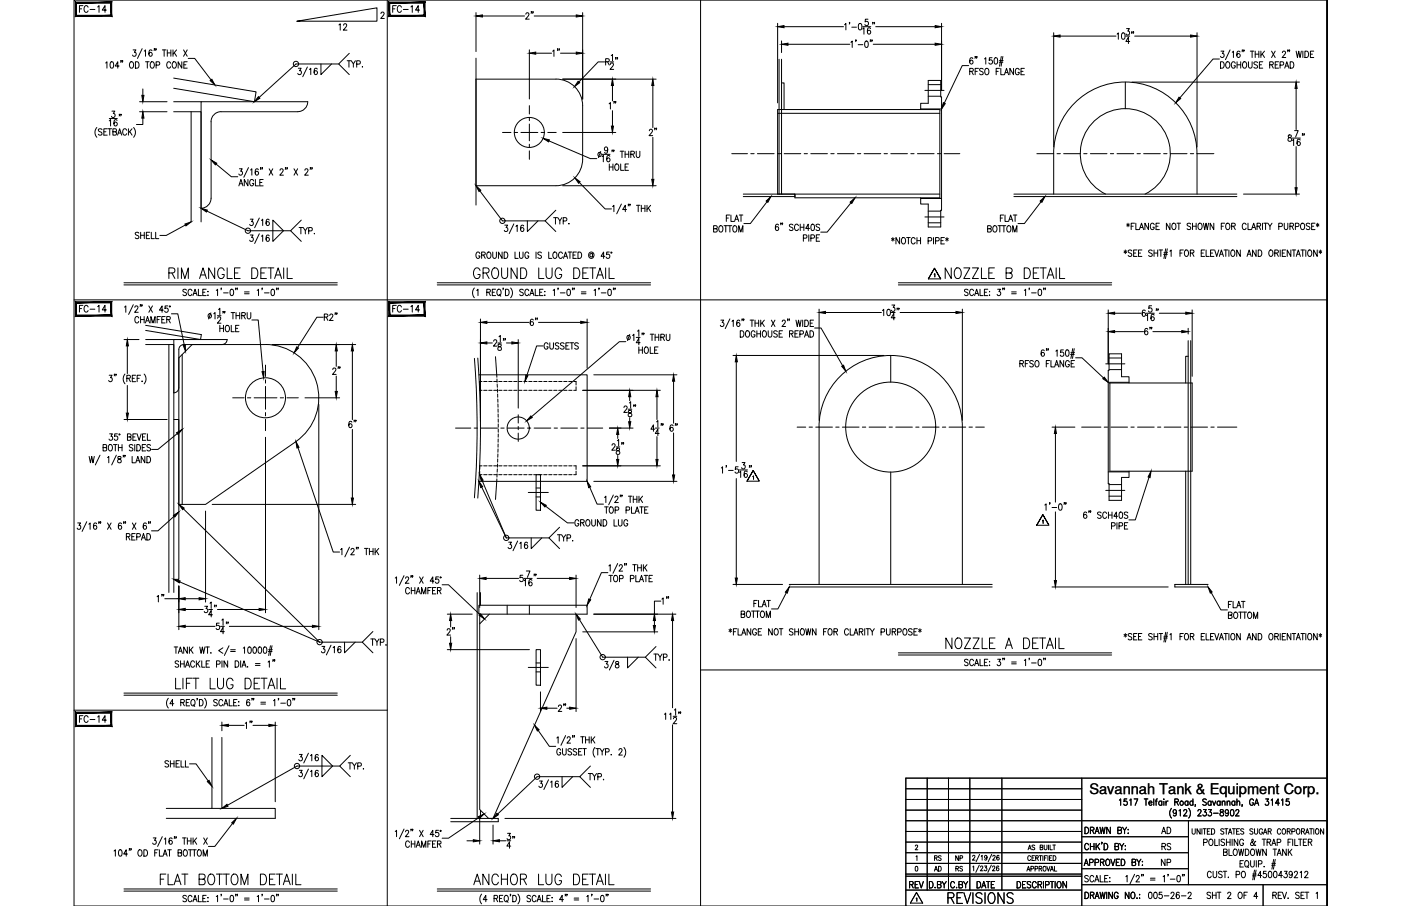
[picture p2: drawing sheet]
<svg xmlns="http://www.w3.org/2000/svg" width="432mm" height="279mm" viewBox="0 0 432 279" stroke-linecap="round" stroke-linejoin="round" font-family="sans-serif">
<defs><g id="words">
<g font-size="6.6">
<text x="51.2" y="87.1">RIM ANGLE DETAIL</text>
<text x="145" y="87.1">GROUND LUG DETAIL</text>
<text x="290.3" y="87.1">NOZZLE B DETAIL</text>
<text x="290.7" y="201.1">NOZZLE A DETAIL</text>
<text x="48.7" y="274.1">FLAT BOTTOM DETAIL</text>
<text x="145" y="274.1">ANCHOR LUG DETAIL</text>
<text x="291.4" y="279.8">REVISIONS</text>
</g>
<g font-size="5.7">
<text x="101.6" y="116.8">2&quot;</text>
<text x="159.8" y="262.8" transform="rotate(-90 159.8 262.8)">34&quot;</text>
</g>
<g font-size="5.3">
<text x="23.6" y="4.9">FC-14</text>
<text x="120.3" y="4.9">FC-14</text>
<text x="103.7" y="10.6">12</text>
<text x="161.2" y="7.1">2&quot;</text>
<text x="173.6" y="18.7" transform="rotate(-90 173.6 18.7)">1&quot;</text>
<text x="191.2" y="34.9" transform="rotate(-90 191.2 34.9)">1&quot;</text>
<text x="203.6" y="43" transform="rotate(-90 203.6 43)">2&quot;</text>
<text x="23.6" y="97.4">FC-14</text>
<text x="120.3" y="97.4">FC-14</text>
<text x="166.9" y="101.6" transform="rotate(-90 166.9 101.6)">6&quot;</text>
<text x="351.7" y="104.4">6&quot;</text>
<text x="106.5" y="133">6&quot;</text>
<text x="209.9" y="134.4" transform="rotate(-90 209.9 134.4)">6&quot;</text>
<text x="51.9" y="187" transform="rotate(-90 51.9 187)">1&quot;</text>
<text x="207.4" y="187.7" transform="rotate(-90 207.4 187.7)">1&quot;</text>
<text x="141.1" y="197.2" transform="rotate(-90 141.1 197.2)">2&quot;</text>
<text x="171.1" y="220.5">2&quot;</text>
<text x="23.6" y="224">FC-14</text>
<text x="79" y="225.8" transform="rotate(-90 79 225.8)">1&quot;</text>
<text x="279.4" y="275.2">REV</text>
</g>
<g font-size="4.9">
<text x="169.7" y="70.2">TYP.</text>
<text x="40.9" y="74.8">SHELL</text>
<text x="176.4" y="163.3">GROUND LUG</text>
<text x="180.3" y="241.7">TYP.</text>
<text x="357" y="258.2">AD</text>
<text x="357.4" y="263.2">RS</text>
<text x="357" y="268.1">NP</text>
<text x="376.1" y="264.9">BLOWDOWN TANK</text>
</g>
<text font-size="4.5" x="335.7" y="244.9">Savannah Tank &amp; Equipment Corp.</text>
<g font-size="4.4">
<text x="287.2" y="269.9">AD</text>
<text x="287.2" y="266.7">RS</text>
<text x="293.5" y="266.7">NP</text>
<text x="293.9" y="269.9">RS</text>
</g>
</g></defs>
<!-- layer: 0 -->
<g fill="none" stroke="#000" stroke-width=".31">
<path d="M119.4 0v279.4M215.9 0v279.4M409 0h-386.2v279.4h386.2M409 0v279.4v-279.4M22.8 92.5h386.2M22.8 219h96.6M215.9 206.6h193.1M285.8 240v34.5M292.3 240v34.5M298.9 240v34.5M308.8 240v34.5M333.4 240v39.4"/>
<path d="M409 240h-129.8v39.4M279.2 243.2h54.2M279.2 246.5h54.2M279.2 249.8h54.2M279.2 256.4h54.2M279.2 259.7h54.2M279.2 253.1h129.8M333.4 258h32.9M366.3 253.1v19.7M279.2 266.3h54.2M279.2 263h87.1M279.2 270.2h54.2"/>
<path d="M279.2 269.6h54.2M279.2 274.5h54.2M333.4 272.8h75.6M333.4 267.9h32.9M389.3 272.8v6.6"/>
</g>
<!-- layer: SHOP TAG -->
<path d="M279.2 279.4h.1M409 279.4h.1" fill="none" stroke="#000" stroke-width=".31"/>
<!-- layer: TEXT -->
<g fill="none" stroke="#000" stroke-width=".31">
<path d="M286.1 86h3.8M287.9 84.6l.2-.2v1M288 82.7l1.9 3.3-1.9-3.3-1.9 3.3zM230.2 148.4h3.8M232 147l.2-.2v1M232.1 145.1l1.9 3.3-1.9-3.3-1.9 3.3zM321.4 158.7l1.9 3.3-1.9-3.3-1.9 3.3zM319.5 162h3.8M321.3 160.6l.2-.2v1M334.4 255.1a1.01 1.01 0 0 1 1.1 1 1.01 1.01 0 0 1-1.1 1zM336.1 256.1l.9-.2 .1-.6-1-.2v2M336.6 256.1l.6 1"/>
<path d="M337.5 257.1l.6-2 .7 2M337.7 256.4h.8M339 255.1l.4 2 .4-2 .4 2 .4-2M339.7 259.8h-.2h.2l-.2 .5M342.2 255.1v2l-1.1-2v2M344.5 256.1l1-.2 .1-.6-1.1-.2v2l1.1-.2 .1-.5-.5-.3M345 246.8l.4-.4v1.9M346 255.1l.6 1v1M347.2 255.1l-.6 1M347.3 246.4h-.8l-.1 .8a.61 .61 0 0 1 .9 .1 .61 .61 0 0 1-.1 .8 .61 .61 0 0 1-.8-.1M347.6 257h.2zM347.7 255.8v.1z"/>
<path d="M348.2 246.8l.4-.4v1.9M349.5 246.4h1.2l-.8 1.9M352.7 246.4h1.1M353.2 246.4v1.9M354.1 247.6h.9l-.1-.5a.58 .58 0 0 0-.8 .7 .58 .58 0 0 0 .9 .3M355.6 246.4v1.9M356.1 247h.5M356.7 246.4l-.3 .1-.1 .3v1.5M358.1 247.3l-.2-.2a.58 .58 0 0 0-.8 .6 .58 .58 0 0 0 1 .4M358.1 247v1.3M358.7 246.4v.2zM358.7 247.1v1.2"/>
<path d="M359.4 247v1.3M360 247l-.4 .1-.2 .5M361.1 249.3a2.24 2.24 0 0 0 0 3M362.1 247.3l.9-.1 .1-.6-1-.2v1.9M362.6 250.3l-.1 .3a.54 .54 0 0 1-.8 .1 .54 .54 0 0 1 0-.8 .54 .54 0 0 1 .8 .1l.1 .3a.9 .9 0 0 1-.6 1.3l-.4-.2M362.6 247.3l.6 1M363.4 250l.4-.3v1.9M364.8 250.1l.2-.3 .5-.1 .3 .5-1.1 1.4h1.2M366.1 247.3l-.1-.2a.58 .58 0 0 0-.8 .6 .58 .58 0 0 0 .9 .4M366.1 247v1.3M366.4 249.3a2.31 2.31 0 0 1 0 3M367.4 255.6l.1 1.4 .3 .3 .4-.1 .2-.4v-1.2"/>
<path d="M367.7 247.3a.56 .56 0 0 0-.8 0 .56 .56 0 0 0 0 .8 .56 .56 0 0 0 .8 0M367.7 246.4v1.9M368.5 248.3h-.2h.2l-.2 .4M369.2 250.1l.3-.4h.4l.3 .3-1.1 1.6h1.1M369.9 255.6v1.7l-1-1.7v1.7M370.4 255.6v1.7M370.8 255.6h1M370.9 249.7h.9l-.5 .7a.6 .6 0 0 1 .5 .9 .6 .6 0 0 1-1.1 0M371 259.8l1-.2-.1-.7-.9-.1v2M371.3 255.6v1.7M371.8 246.7l-.4-.3-.7 .3 .2 .4 .9 .7v.3l-.4 .2-.7-.2M372.1 256.4h.6"/>
<path d="M372.5 249.7h.9l-.5 .7a.6 .6 0 0 1 .5 1 .6 .6 0 0 1-1.1-.1M372.9 258.9l.1-.1a1 1 0 0 1 .9 1 1 1 0 0 1-.9 1 1.26 1.26 0 0 1-.1-1.9zM373 255.6h-.9v1.7h.9M373.3 247.3a.56 .56 0 0 0-.8 0 .56 .56 0 0 0 0 .8 .56 .56 0 0 0 .8 0M373.3 247v1.3M373.4 255.6a.86 .86 0 0 1 1 .8 .86 .86 0 0 1-1 .9zM373.7 247l.5 1.3 .5-1.3M374 250.8h1.5M374.4 258.8v2h.9M375.8 258.8v2M376 247.3a.56 .56 0 0 0-.7 0 .56 .56 0 0 0 0 .8 .56 .56 0 0 0 .7 0M376 247v1.3"/>
<path d="M376.2 249.8v.5a.72 .72 0 0 1 .8 .4 .72 .72 0 0 1-.3 .9 .63 .63 0 0 1-.7-.6 .63 .63 0 0 1 .8-.6l.2-.3v-.3zM376.7 247.4l.4-.4 .4 .1v1.2M376.7 247v1.3M377.2 255.8l-.3-.2-.7 .2 .1 .3 .9 .7-.3 .5-.7-.3M377.4 259.1l-.4-.3-.7 .3 .1 .3 1 .8v.3l-.4 .3-.7-.3M377.5 255.6h.9M378 255.6v1.7M378 258.8v2M378.2 247.4l.4-.4 .4 .1 .1 1.2M378.2 247v1.3M378.6 257.3l.5-1.7 .6 1.7M378.6 250.3v.3a.54 .54 0 0 1-.8 .1 .54 .54 0 0 1 0-.8 .54 .54 0 0 1 .8 .1v.3a.9 .9 0 0 1-.6 1.3l-.3-.2"/>
<path d="M378.8 256.7h.7M379.1 258.8v2M379.4 249.8l.3-.1a1.06 1.06 0 0 1 .6 .9 1.06 1.06 0 0 1-.6 1l-.3-.1-.2-.7zM379.8 258.8v2M379.8 255.6h1M380.3 255.6v1.7M380.6 247.3a.56 .56 0 0 0-.8 0 .56 .56 0 0 0 0 .8 .56 .56 0 0 0 .8 0M380.6 247v1.3M380.9 250.1l.1-.3 .5-.1 .3 .5-1 1.4h1.1M381.1 256.4h.6M381.2 247.4l.4-.4 .4 .1 .1 1.2M381.2 246.4v1.9"/>
<path d="M381.5 258.8v2l-1.1-2v2M382 255.6h-.9v1.7h.9M382.9 248.3l-.1 .4M383.3 259.2a.62 .62 0 0 0-.8-.4 .62 .62 0 0 0-.4 .7v.5a.62 .62 0 0 0 .6 .8 .62 .62 0 0 0 .6-.8h-.4M383.3 255.8l-.3-.2-.6 .2v.3l.9 .7-.3 .5-.6-.3M386.2 255.8l-.4-.2-.6 .2 .1 .3 .9 .7-.4 .5-.6-.3M386.3 246.8a.61 .61 0 0 0-.7-.4 .61 .61 0 0 0-.5 .7v.5a.61 .61 0 0 0 .6 .8 .61 .61 0 0 0 .6-.8h-.4M386.7 248.3l.6-1.9 .6 1.9M386.7 255.6v1.4l.4 .3 .3-.1 .2-.4v-1.2M386.9 247.7h.8M387 259.6l-.2-.2a1.11 1.11 0 0 1-1.2 1.3l-.1-.7 .8-.8-.2-.4-.3 .3 .1 .4 .7 1.2 .3 .1 .1-.2M389 258.8h1.1"/>
<path d="M389.1 256a.53 .53 0 0 0-.6-.4 .53 .53 0 0 0-.4 .6v.4a.53 .53 0 0 0 .5 .7 .53 .53 0 0 0 .5-.7h-.3M389.4 257.3l.6-1.7 .5 1.7M389.6 258.8v2M389.6 256.7h.7M390.1 246.4h.9l-.5 .7a.6 .6 0 0 1 .5 .9 .6 .6 0 0 1-1.1 0M390.5 259.7l1-.1 .1-.6-1.1-.2v2M390.9 256.4l.8-.1 .1-.6-.9-.1v1.7M391.4 256.4l.4 .9M391.8 246.8l.4-.4v1.9M393.6 259.8l1-.1 .2-.3-.2-.5-1-.1v2M394.3 247.7h-1.2l.8-1.3v1.9M394.7 256a.53 .53 0 0 0-.6-.4 .53 .53 0 0 0-.4 .6v.4a.53 .53 0 0 0 .4 .7 .53 .53 0 0 0 .6-.4"/>
<path d="M395 246.8l.4-.4v1.9M395.3 255.8l.2-.2a.81 .81 0 0 1 .8 .8 .81 .81 0 0 1-.9 .8l-.3-.6zM396.7 256.4l.9-.1v-.6l-.9-.1v1.7M397.2 256.4l.5 .9M397.3 246.4h-.8l-.1 .8a.61 .61 0 0 1 .9 .1 .61 .61 0 0 1-.1 .8 .61 .61 0 0 1-.9-.1M398 258.8h-1v2M398.2 256.5l.8-.1 .1-.7-.9-.1v1.7M398.4 258.8v2M399.1 258.8v2h.9M399.8 255.7l.2-.1a.86 .86 0 0 1 .7 .8 .86 .86 0 0 1-.7 .9 1.06 1.06 0 0 1-.2-1.6zM400.2 258.8h1.1M400.7 258.8v2"/>
<path d="M401.1 256.4l.9-.1v-.6l-.9-.1v1.7M401.6 256.4l.5 .9M401.7 259.7h.6M402.4 257.3l.5-1.7 .6 1.7M402.6 256.7h.7M402.7 258.8h-1v2h1M403.2 259.7l1-.1 .1-.6-1.1-.2v2M403.6 255.6h1M403.8 259.7l.5 1.1M404.1 255.6v1.7M404.9 255.6v1.7M405.7 255.7l.1-.1a.86 .86 0 0 1 .7 .8 .86 .86 0 0 1-.7 .9 1.06 1.06 0 0 1-.1-1.6z"/>
<path d="M408 255.6v1.7l-1-1.7v1.7M282.1 260.9l.3-.3 .4 .3-.7 1.2h.8M282.2 267.2h.2a.82 .82 0 0 1 .5 .7 .82 .82 0 0 1-.5 .7l-.3-.2zM282.3 264.2l.3-.3v1.5M282.4 277.1l.2-.2v1M282.5 275.2l1.9 3.3h-3.8zM288.2 273.6v.2zM288.9 272.8l1-.1v-.8l-1-.1v2l1.1-.2v-.4l-.4-.4M290.4 271.8l.6 1v1M291.7 271.8l-.7 1M294.2 272.3a.62 .62 0 0 0-.7-.5 .62 .62 0 0 0-.5 .8v.5a.62 .62 0 0 0 .5 .7 .62 .62 0 0 0 .7-.5M295.6 272.8l.9-.1 .1-.7-1-.2v2l1-.2 .1-.4-.4-.4"/>
<path d="M297 271.8l.6 1v1M298.3 271.8l-.7 1M299.8 264.1l.2-.3 .5 .3-.8 1.2h.8M299.8 267.3l.3-.2v1.4M301.1 271.8a1 1 0 0 1 1.2 1 1 1 0 0 1-1.2 1zM301.8 266.8l-1 2.2M301.9 263.5l-1.1 2.2M302.2 267.4l.2-.3 .5 .2-.8 1.2h.9M302.4 264.1l.3-.3v1.5M302.6 273.8l.6-2 .6 2M303.4 267.1h.7l-.3 .5a.45 .45 0 0 1 .3 .7 .45 .45 0 0 1-.8 0M304 271.8h1.1"/>
<path d="M304.2 264.3a.4 .4 0 0 1-.4 .4 .4 .4 0 0 1-.4-.5l.4-.4a.81 .81 0 0 1 .4 .7 .81 .81 0 0 1-.5 .8l-.2-.3M304.6 271.8v2M305.5 266.8l-1 2.2M305.6 263.5l-1 2.2M305.9 267.4l.3-.3 .4 .2-.7 1.2h.8M306 264.1l.1-.3h.4l.2 .4-.8 1.1h.9M306.6 271.8h-1.1v2M307.8 267.3v-.2a.73 .73 0 0 0-.8 .6 .73 .73 0 0 0 .5 .8 .42 .42 0 0 0 .4-.5 .42 .42 0 0 0-.7-.2l-.1 .3M307.9 264l-.1-.2a.73 .73 0 0 0-.7 .6 .73 .73 0 0 0 .5 .9 .42 .42 0 0 0 .4-.6 .42 .42 0 0 0-.7-.2l-.1 .3M313.5 271.8a1 1 0 0 1 1.1 1 1 1 0 0 1-1.1 1zM316.2 271.8h-1v2h1M316.5 268.6l.5-1.4 .4 1.4"/>
<path d="M316.7 268.2h.6M316.9 262.1l.5-1.5 .4 1.5M317.1 261.6h.5M317.6 264.2a.46 .46 0 0 0-.5-.3 .46 .46 0 0 0-.3 .5v.4a.46 .46 0 0 0 .3 .6 .46 .46 0 0 0 .5-.4M317.7 272.1l-.4-.3-.7 .3 .1 .5 .9 .5a.48 .48 0 0 1-.3 .7l-.7-.3M317.7 267.9h.8v-.7h-.8v1.4M318.1 264.6h.5M318.9 263.9h-.8v1.5h.8M318.9 260.8l-.3-.2-.5 .2 .1 .4 .7 .4-.3 .5-.5-.2M319 267.9h.7v-.7h-.7v1.4M319.2 264.6l.7-.1v-.6h-.7v1.5M319.4 272.3a.62 .62 0 0 0-.8-.5 .62 .62 0 0 0-.4 .8v.5a.62 .62 0 0 0 .4 .7 .62 .62 0 0 0 .8-.5"/>
<path d="M319.6 264.6l.4 .8M319.9 272.8l1-.1 .1-.7-1.1-.2v2M320.3 267.9l.7-.1v-.6h-.7v1.4M320.3 263.9h.8M320.5 272.8l.6 1M320.6 261.3l.7-.1 .1-.5-.8-.1v1.5l.8-.2v-.5l-.3-.1M320.7 267.9l.4 .7M320.7 263.9v1.5M321.4 263.9v1.5M321.6 271.8v2M321.7 267.2a.68 .68 0 0 1 .7 .7 .68 .68 0 0 1-.7 .7l-.2-.5zM321.8 260.6v1l.4 .5 .4-.2 .1-1.3"/>
<path d="M321.9 264.6h.5M322.2 272.9l1-.1v-.9l-1-.1v2M322.6 267.2l.5 1.4 .5-1.4M322.7 263.9h-.8v1.5M323 263.9v1.5M323.2 260.6v1.5M323.5 264.6h.4M323.6 260.6v1.5h.8M323.7 271.8h1.1M323.7 268.6l.5-1.4 .5 1.4M323.9 268.2h.6M324.2 263.9h-.7v1.5h.7"/>
<path d="M324.3 271.8v2M324.5 260.6h.8M324.6 263.9a.75 .75 0 0 1 .9 .7 .75 .75 0 0 1-.9 .8zM324.9 260.6v1.5M325 267.2v1.4h.7M325.2 271.8v2M326.1 271.9l.1-.1a1.01 1.01 0 0 1 .9 1 1.01 1.01 0 0 1-.9 1 1.27 1.27 0 0 1-.1-1.9zM328.7 271.8v2l-1.1-2v2M334.2 266.9l.6-1.9 .6 1.9M334.4 275.1a1 1 0 0 1 1.1 1 1 1 0 0 1-1.1 1zM334.4 266.3h.8M335.4 270.3l-.4-.3-.7 .3 .2 .4 .9 .7v.3l-.4 .3-.7-.3"/>
<path d="M335.5 260.6a.62 .62 0 0 0-.7-.5 .62 .62 0 0 0-.5 .8v.4a.62 .62 0 0 0 .5 .8 .62 .62 0 0 0 .7-.5M335.8 266l1-.1 .1-.7-1.1-.2v1.9M336.1 276.1l.9-.1 .1-.7-1-.2v2M336.1 260.1v2M336.1 261h1.1M336.6 276.1l.6 1M337.1 270.5a.61 .61 0 0 0-.7-.5 .61 .61 0 0 0-.5 .7v.5a.61 .61 0 0 0 .5 .8 .61 .61 0 0 0 .7-.5M337.2 260.1v2M337.4 272l.7-2 .6 2M337.5 277.1l.6-2 .7 2M337.5 266l1-.1v-.7l-1-.2v1.9M337.7 271.3h.8"/>
<path d="M337.7 276.5h.8M337.8 260.1v2M338.2 260.9l.7 1.2M338.9 260.1l-1.1 1.3M339 275.1l.4 2 .4-2 .4 2 .4-2M339.1 270v2h1M339.2 265.9l.9-.1v-.7l-.9-.1v1.9M339.7 265.9l.6 1M340.3 260.1a1 1 0 0 1 1.1 1 1 1 0 0 1-1.1 1zM340.5 270.9h.6M341.1 265.1l.1-.1a1 1 0 0 1 .9 .9 1 1 0 0 1-.9 1 1.26 1.26 0 0 1-.1-1.8zM341.1 275.1v2"/>
<path d="M341.5 270h-1v2h1M342 271.9h.1zM342.1 270.6v.2zM342.4 265l.6 1.9 .6-1.9M342.9 275.1v2l-1.2-2v2M343.6 261l1-.1v-.7l-1-.1v2l1.1-.2 .1-.5-.4-.4M344 265.9h.7M344.6 275.6a.62 .62 0 0 0-.7-.5 .62 .62 0 0 0-.5 .8v.5a.62 .62 0 0 0 .6 .7 .62 .62 0 0 0 .6-.7h-.4M345.1 265h-1.1v1.9h1.1M345.1 260.1l.6 .9v1.1M345.6 265a1 1 0 0 1 1.1 .9 1 1 0 0 1-1.1 1zM346.4 260.1l-.7 .9"/>
<path d="M346.8 260.8v.1zM346.8 261.9v.2zM347 270.4l.4-.4v2M348 275.1v2l-1.2-2v2M348.8 275.2l.2-.1a1 1 0 0 1 .8 1 1 1 0 0 1-.8 1 1.29 1.29 0 0 1-.2-1.9zM348.9 265.9l1-.1v-.7l-1-.1v1.9l1-.1 .1-.5-.4-.4M349.7 269.6l-1.4 3M350.2 270.5l.3-.5h.3l.3 .4-1 1.6h1.1M350.4 277h.1zM350.4 265l.6 .9v1M351.2 275.8h.1M351.2 276.9h.1"/>
<path d="M351.6 265l-.6 .9M351.9 269.7h-.1h.1l-.1 .5M352 266.8h.2zM352.1 265.6v.2zM352.4 269.7l-.1 .5M354.2 275.2l.4-.1a1.15 1.15 0 0 1-.2 2l-.4-.4v-.4zM354.6 270.8h1.4M354.6 271.4h1.4M355.8 275.2l.4-.1a1.14 1.14 0 0 1-.2 2l-.2-.1-.2-.7zM358.1 275.1h-.8l-.1 .9a.61 .61 0 0 1 .9 0 .61 .61 0 0 1-.1 .9 .61 .61 0 0 1-.9-.2M358.5 270.4l.4-.4v2M358.8 276.3h1.5"/>
<path d="M360.1 269.7l-.2 .5M360.7 271.1h1.4M360.9 275.6l.3-.5h.3l.4 .4-.3 .7-.8 .9h1.2M362.9 270.1l.3-.1a1.09 1.09 0 0 1 .6 1 1.09 1.09 0 0 1-.6 1 1.43 1.43 0 0 1-.3-1.9zM363.5 275.4l-.5-.3a1.12 1.12 0 0 0 .1 2 .58 .58 0 0 0 .4-.8 .58 .58 0 0 0-.9-.1l-.1 .3M364.1 276.3h1.4M364.5 269.7l-.1 .5M365 269.7h-.2h.2l-.2 .5M366.2 275.6l.3-.5h.3l.3 .4-.2 .7-.8 .9h1.1M373.1 275.4l-.4-.3-.5 .1-.1 .6 .9 .5 .1 .5-.4 .3-.7-.3M373.3 269.2a.61 .61 0 0 0-.7-.5 .61 .61 0 0 0-.5 .8v.4a.61 .61 0 0 0 .5 .8 .61 .61 0 0 0 .7-.5M373.7 275.1v2"/>
<path d="M373.7 276.1h1.1M373.9 268.7l.1 1.7 .4 .3 .5-.3 .1-1.7M374.8 275.1v2M375.2 275.1h1.1M375.8 275.1v2M376.7 269l-.4-.3-.6 .1v.7l.8 .3 .2 .6-.4 .3-.7-.3M377 268.7h1.1M377.5 268.7v2M378.4 275.6l.3-.5h.3l.3 .4-1 1.6h1.1M378.5 270.6h.2zM381 269.7l.9-.1 .1-.7-1-.2v2M381.9 275.2l.2-.1a1 1 0 0 1 .8 1 1 1 0 0 1-.8 1 1.27 1.27 0 0 1-.2-1.9z"/>
<path d="M382.9 268.8l.2-.1a1.01 1.01 0 0 1 .8 1 1.01 1.01 0 0 1-.8 1 1.29 1.29 0 0 1-.2-1.9zM383.2 265.4h-1v2h1M383.4 276.1h.6M383.9 265.5l.2-.1a1 1 0 0 1 .8 1 1 1 0 0 1-.8 1 1.26 1.26 0 0 1-.2-1.9zM384.3 267l.5 .6M384.5 275.1h-1.1v2M385.4 265.4v1.4l.5 .6 .6-.3 .1-1.7M386 270.1h1.1M386.1 269.5h1.1M386.7 268.3l-.6 3M387.1 268.3l-.5 3M387.2 265.4v2"/>
<path d="M387.6 276.5h-1.2l.8-1.4v2M387.9 266.4l.9-.1 .1-.7-1-.2v2M388.9 270h-1.2l.8-1.3v2M389.6 267.2v.2zM390.2 268.7h-.8v.8a.62 .62 0 0 1 .9 .1 .62 .62 0 0 1-.1 .9 .62 .62 0 0 1-.9-.2M391.1 268.8l.3-.1a1.08 1.08 0 0 1 .6 1 1.08 1.08 0 0 1-.6 1l-.5-.9zM391.9 266.8h1.1M392 260.8l.6-2 .6 2M392.3 276.1l1-.1v-.8l-1-.1v2M392.6 265l-.6 3M392.7 268.8l.3-.1a1.09 1.09 0 0 1 .6 1 1.09 1.09 0 0 1-.6 1l-.4-.4-.1-.5zM392.9 276.1l.5 1"/>
<path d="M393 265l-.5 3M394 276.1h.6M395 275.1h-1v2h1M395.2 275.1l.7 2 .6-2M395.3 270h-1.2l.8-1.3v2M395.8 268.7h.9l-.5 .8a.6 .6 0 0 1 .5 .9 .6 .6 0 0 1-1-.1M396.9 277h.2zM398.3 269.3l-.2 .5a.55 .55 0 0 1-.7-.2 .55 .55 0 0 1 .1-.7 .55 .55 0 0 1 .7 .1l.1 .3a.95 .95 0 0 1-.6 1.4l-.4-.3M398.9 269.2l.4-.5h.3l.3 .4-.2 .6-.8 1h1.1M400.4 275.4l-.4-.3-.7 .3 .1 .4 1 .7v.3l-.4 .3-.7-.3M400.7 269.1l.4-.4v2M401 276.1h.6"/>
<path d="M402 275.1h-1v2h1M402.1 269.2l.4-.5h.3l.3 .4-.2 .6-.8 1h1.1M402.3 275.1h1.1M402.8 275.1v2M405.6 275.5l.4-.4v2"/>
<circle cx="364.2" cy="247.6" r=".62"/>
</g>
<!-- layer: DIM -->
<g fill="none" stroke="#000" stroke-width=".31">
<path d="M32.6 19.4l.4-.3v1.9M34.1 19.1h.7l.1 .3v1.2l-.4 .4-.4-.1-.1-.3-.1-.7zM37.3 18.8l-.1 .4M37.8 18.8h-.1h.1l-.1 .4M40.2 19.1h.2a1 1 0 0 1 .8 .9 1 1 0 0 1-.8 1 1.27 1.27 0 0 1-.2-1.9zM41 15.4h.9l-.5 .7a.6 .6 0 0 1 .5 1 .6 .6 0 0 1-1-.1M41.7 19.1a.99 .99 0 0 1 1.2 .9 .99 .99 0 0 1-1.2 1zM43.8 15l-1.4 3M44.5 15.8l.4-.4v2M44.9 19.1h1.1M45.4 19.1v1.9M46.6 19.1h.2a1 1 0 0 1 .8 .9 1 1 0 0 1-.8 1 1.29 1.29 0 0 1-.2-1.9z"/>
<path d="M46.8 15.7l-.4-.3a1.14 1.14 0 0 0 0 2 .59 .59 0 0 0 .5-.8 .59 .59 0 0 0-.8-.4l-.2 .5M47.6 15.1h-.1h.1l-.1 .5M48.1 15.1l-.1 .5M50 15.4h1.2M50.6 15.4v2M51.6 15.4v2M51.6 16.3h1.1M52.6 19.5a.62 .62 0 0 0-.7-.4 .62 .62 0 0 0-.5 .7v.5a.62 .62 0 0 0 .4 .7 .62 .62 0 0 0 .8-.4M52.7 15.4v2M53.3 15.4v2M53.4 19.1h.2a1 1 0 0 1 .8 .9 1 1 0 0 1-.8 1 1.27 1.27 0 0 1-.2-1.9zM53.7 16.2l.7 1.2"/>
<path d="M54.4 15.4l-1.1 1.3M56 19.1v1.9l-1.1-1.9v1.9M56.6 15.4l1.1 2M56.7 20h.6M57.7 19.1h-1v1.9h1M57.7 15.4l-1.1 2M58 18h2l5 6.6M91.5 6.5l24.7-4.1v4.1zM98.9 19.7v3.3l3.3-3.3M104.4 19.7h-13.2l-11.3 10.3M107 18.7h1.1M107.5 18.7v2"/>
<path d="M107.7 16.4l-3.3 3.3 3.3 3.3M108.3 18.7l.6 1v1M109.5 18.7l-.6 1M109.9 19.8l1-.1v-.9l-1-.1v2M117.4 4.2l.4-.5 .4 .1 .2 .3-1.1 1.6h1.1M146.7 3.9v12M148.7 4.9h13M163.2 15.4v15.1M164.6 4.9h13M165.1 16.4h4.9M172.7 16.4h4.9M179.6 3.9v26.7"/>
<path d="M186.4 19.1h-2l-6 6.2M186.7 19.1l.9-.2 .1-.6-1-.2v2M187.2 19.1l.6 1M188 19.1h1.1M188.1 19.9l.3-.5h.3l.4 .4-.3 .6-.8 1h1.1M188.4 17.2l.4-.4v2M189.9 17.8l-.2 .5M190.4 17.8h-.2h.2l-.2 .5M239.7 7.2v24.5M240.9 12.6v3.6M241.6 8.2h18.4M242.9 13.7h19"/>
<path d="M260.3 7.6l.4-.4v2M261.9 7l-.2 .4M262.3 13l.4-.3v1.9M262.5 8.4h1.5M263.9 12.4h-.2h.2l-.2 .4M264.5 13.8h1.4M264.8 7.3l.2-.1a1.09 1.09 0 0 1 .7 1 1.09 1.09 0 0 1-.7 1 1.43 1.43 0 0 1-.2-1.9zM265.9 8.9l.4-.3v1.9M265.9 8.2h2.5M266.7 12.8l.3-.1a1.07 1.07 0 0 1 .6 .9 1.07 1.07 0 0 1-.6 1 1.35 1.35 0 0 1-.3-1.8zM267.5 5.9h-.8l-.1 .9a.61 .61 0 0 1 .9 0 .61 .61 0 0 1 0 .9 .61 .61 0 0 1-.9-.2M268.3 8.8l-.3-.2a1.12 1.12 0 0 0-.1 1.9 .58 .58 0 0 0 .5-.8 .58 .58 0 0 0-1-.1l-.1 .3"/>
<path d="M268.3 12.4l-.1 .4M268.8 12.4h-.2h.2l-.2 .4M269.1 7l-.2 .4M269.1 13.7h19.1M269.6 7l-.2 .4M269.9 8.2h18.3M290.2 7.2v20.7M299.8 18.1l-.3-.3a1.1 1.1 0 0 0-.6 1 1.1 1.1 0 0 0 .5 1 .58 .58 0 0 0 .5-.9 .58 .58 0 0 0-.9-.1l-.1 .3M300.6 17.5l-.1 .5M301.1 17.5h-.2h.2l-.2 .5M303.4 18.2l.4-.4v2M305.8 17.8h-.9v.8a.61 .61 0 0 1 .9 .1 .61 .61 0 0 1-.1 .9 .61 .61 0 0 1-.9-.2"/>
<path d="M306.6 17.9l.4-.1a1.15 1.15 0 0 1-.1 2l-.4-.4-.1-.5zM308 19.2h1.1M308.1 18.6h1.1M308.6 17.4l-.5 3M309.1 17.4l-.6 3M324.8 10.1v35.2M326.7 11.1h17.3M344.3 10.5l.4-.4v2M345.9 10.2l.2-.1a1.07 1.07 0 0 1 .7 1 1.07 1.07 0 0 1-.7 1 1.4 1.4 0 0 1-.2-1.9zM347 11.1h1.2M347.2 8.8h.9l-.5 .8a.6 .6 0 0 1 .5 .9 .6 .6 0 0 1-1.1-.1M348.2 12.8h-1.2l.8-1.3v1.9"/>
<path d="M348.9 9.9l-.1 .4M349.4 9.9h-.2h.2l-.2 .4M349.7 11.1h17.2M368.9 10.1v35.2M375.8 18.2h-1.9l-10.3 12M376.2 19.1a1 1 0 0 1 1.1 .9 1 1 0 0 1-1.1 1zM376.3 15.8h.9l-.5 .7a.6 .6 0 0 1 .5 .9 .6 .6 0 0 1-1 0M378.1 19.1h.1a1 1 0 0 1 .9 .9 1 1 0 0 1-.9 1 1.26 1.26 0 0 1-.1-1.9zM379.1 15.4l-1.4 3M379.8 16.1l.4-.3v1.9M380.7 19.5a.62 .62 0 0 0-.7-.4 .62 .62 0 0 0-.5 .7v.5a.62 .62 0 0 0 .6 .7 .62 .62 0 0 0 .6-.7h-.4M381.3 20h1.1"/>
<path d="M381.3 19.1v1.9M382.2 16l-.4-.2a1.09 1.09 0 0 0-.6 .9 1.09 1.09 0 0 0 .6 1 .58 .58 0 0 0 .4-.8 .58 .58 0 0 0-.9-.1l-.1 .3M382.4 19.1v1.9M382.9 15.5l-.1 .5M383.3 19.1h.1a1 1 0 0 1 .9 .9 1 1 0 0 1-.9 1 1.24 1.24 0 0 1-.1-1.9zM383.4 15.5l-.1 .5M384.8 19.1v1.4l.5 .5 .5-.3 .1-1.6M385.4 15.8h1.1M385.9 15.8v1.9M386.9 15.8v1.9M386.9 16.7h1.1M387.6 19.3l-.4-.2-.7 .2 .1 .5 .8 .4v.7l-.5 .1-.4-.3"/>
<path d="M388 15.8v1.9M388.2 20h.6M388.6 15.8v1.9M389 16.6l.7 1.1M389.2 19.1h-1v1.9h1M389.7 15.8l-1.1 1.3M391.3 20l1-.1v-.8h-1v1.9M391.9 15.8l1.1 1.9M391.9 20l.6 1M393 20h.7M393 15.8l-1.1 1.9M394.1 19.1h-1.1v1.9h1.1"/>
<path d="M395.2 16.2l.4-.4 .4 .1 .2 .2-1 1.6h1.1M397 15.5l-.1 .5M397.5 15.5h-.2h.2l-.2 .5M397.6 19.1a1 1 0 0 1 1.2 .9 1 1 0 0 1-1.2 1zM399.5 15.8l.4 1.9 .4-1.9 .4 1.9 .4-1.9M401.6 15.8v1.9M402.2 15.8a1 1 0 0 1 1.1 1 1 1 0 0 1-1.1 .9zM403.9 16.7h.6M404.9 15.8h-1v1.9h1M29.8 39.3a2.24 2.24 0 0 0 0 3M31.4 40l-.4-.3-.7 .3 .2 .4 .8 .4v.8l-.6 .1-.4-.3M33 39.7h-1v2h1"/>
<path d="M33.3 39.7h1.1M33.7 37.3l.4-.4v2M33.7 36.6h2.5M33.8 39.7v2M34.5 34.3h.9l-.5 .7a.6 .6 0 0 1 .5 .9 .6 .6 0 0 1-1 0M36.1 37.2l-.5-.3a1.14 1.14 0 0 0 .1 2 .57 .57 0 0 0 .4-.9 .57 .57 0 0 0-.9-.1l-.1 .3M36.7 20.4h-1.2l.8-1.3v1.9M36.9 35.3h-.2h.2l-.2 .5M37.3 35.3l-.1 .5M39.6 39.7v2M40.7 39.7l-1.1 1.3M41.2 39.3a2.24 2.24 0 0 1 0 3"/>
<path d="M43 31.4h8.5M43 34.5h8.5M44 36.4v2h-1.9M44 27.4v2M48.1 20.1l1-.1v-.9h-1v1.9M91.9 21h.9l-.5 .8a.59 .59 0 0 1 .5 .9 .59 .59 0 0 1-1-.1M94.7 20.7l-1.4 3M95.4 21.4l.4-.4v2M97.8 21.3l-.5-.3a1.14 1.14 0 0 0 .1 2 .55 .55 0 0 0 .5-.5 .55 .55 0 0 0-.5-.6 .55 .55 0 0 0-.6 .5M111.6 20.6h.2zM173.4 24.4h28.8M188.8 26.4v4.7"/>
<path d="M188.8 34.1v4.8M201.2 26.4v12.9M298.6 20.2h-2l-5.6 11.6M298.9 22l.9-.1 .1-.6-1-.2v2M299.4 22l.6 1.1M300.5 22h.7M301.6 21.1h-1.1v2M303 21.4l-.4-.3-.7 .3 .1 .3 1 .8v.3l-.4 .3-.7-.3M303.8 21.2l.2-.1a1 1 0 0 1 .8 1 1 1 0 0 1-.8 1 1.26 1.26 0 0 1-.2-1.9zM307 22h.7M308.1 21.1h-1.1v2M308.5 21.1v2h.9"/>
<path d="M309.6 23.1l.6-2 .7 2M309.8 22.4h.8M312.4 21.1v2l-1.1-2v2M314.1 21.5a.62 .62 0 0 0-.7-.4 .62 .62 0 0 0-.5 .7v.5a.62 .62 0 0 0 .6 .8 .62 .62 0 0 0 .6-.8h-.4M314.7 22h.6M315.7 21.1h-1v2h1M348.9 25.3h51.6M394.5 20.1l1-.1v-.9h-1v1.9M396 21l.6-1.9 .7 1.9M396.2 20.4h.8M399.5 27.3v12.7M32 40.6h.6"/>
<path d="M34.8 40.6h1v-.7l-1-.2v2l1-.2v-.7l-.3-.2M36.2 41.7l.7-2 .6 2M36.5 41h.8M39 40.2a.62 .62 0 0 0-.7-.5 .62 .62 0 0 0-.5 .7v.5a.62 .62 0 0 0 .5 .8 .62 .62 0 0 0 .7-.5M40 40.6l.7 1.1M66.6 50.6l4.7 3.9h2M73.6 57.3l.7-1.9 .6 1.9M73.8 52h.9l-.5 .8a.6 .6 0 0 1 .5 .9 .6 .6 0 0 1-1.1 0M73.9 56.7h.8M76.4 55.4v1.9l-1.1-1.9v1.9M76.6 51.7l-1.5 3M77.2 52.4l.4-.4v2"/>
<path d="M78.2 55.8a.62 .62 0 0 0-.8-.4 .62 .62 0 0 0-.4 .7v.5a.62 .62 0 0 0 .6 .7 .62 .62 0 0 0 .6-.7h-.4M78.7 55.4v1.9h1M79.6 52.3l-.3-.3a1.11 1.11 0 0 0-.1 2 .55 .55 0 0 0 .6-.5 .55 .55 0 0 0-.5-.6 .55 .55 0 0 0-.6 .5M80.1 56.3h.6M80.4 51.8h-.2h.2l-.2 .4M80.9 51.8l-.2 .4M81.1 55.4h-1v1.9h1M83 52l1.1 2M84.1 52l-1.1 2M86.3 52.5l.2-.3 .5-.2 .3 .6-1.1 1.4h1.2M88.1 51.8h-.2h.2l-.2 .4M88.5 51.8l-.1 .4"/>
<path d="M90.6 52l1.1 2M91.7 52l-1.1 2M94 52.5l.1-.3 .5-.2 .3 .6-1 1.4h1.1M95.7 51.8h-.1h.1l-.1 .4M96.2 51.8l-.1 .4M147.9 58.9l7 9.2h13.1M169.2 43.5l12.8 5.4h1.9M173.4 57.3h28.8M173.4 40.9h16.4M178.6 56.3l7.9 8.1h2M185.1 46.7l-.7 1.9M185.5 48.3l.4-.4v2"/>
<path d="M185.5 47.6h2.5M187.3 46a.57 .57 0 0 1-.9 .4 .57 .57 0 0 1 .1-1l.3-.1a1.1 1.1 0 0 1 .5 1 1.1 1.1 0 0 1-.6 1l-.3-.3M187.8 50.6v1.9M187.8 51.5h1.1M187.9 48.2l-.4-.3a1.13 1.13 0 0 0 0 2 .59 .59 0 0 0 .5-.7 .59 .59 0 0 0-.8-.4l-.2 .5M188.7 46.3l-.1 .5M188.9 50.6v1.9M189.2 46.3h-.1h.1l-.1 .5M189.8 50.7l.1-.1a1 1 0 0 1 .9 1 1 1 0 0 1-.9 .9 1.26 1.26 0 0 1-.1-1.8zM191.1 46.6h1.2M191.3 50.6v1.9h1M191.7 46.6v2"/>
<path d="M192.7 46.6v2M192.7 47.6h1.1M192.7 51.5h.6M193.7 50.6h-1v1.9h1M193.8 46.6v2M194.4 47.6l1-.1 .1-.7-1.1-.2v2M195 47.6l.5 1M196.1 46.6v1.4l.5 .6 .5-.3 .1-1.7M201.2 42.4v12.9M383.3 59.9h17.2M397.1 41.7v.6a.72 .72 0 0 1 .9 .4 .72 .72 0 0 1-.3 .9 .64 .64 0 0 1-.8-.7 .64 .64 0 0 1 .9-.5l.2-.3-.1-.4zM398.3 43.3l.4-.4v2"/>
<path d="M398.3 42.6h2.5M399 40.3h1.1l-.8 2M399.5 45.2v12.7M400.7 43.2l-.5-.3a1.12 1.12 0 0 0 .1 2 .58 .58 0 0 0 .5-.8 .58 .58 0 0 0-1-.2v.3M401.5 41.3l-.1 .5M402 41.3h-.2h.2l-.2 .5M57.2 69.4l-6 3.2h-1.9M63.8 65.1l12.6 6.1h13.2M77.1 72.5h.9l-.5 .7a.6 .6 0 0 1 .5 1 .6 .6 0 0 1-1-.1M77.1 67.6h.9l-.5 .7a.6 .6 0 0 1 .5 1 .6 .6 0 0 1-1-.1M79.9 72.1l-1.4 3M79.9 67.2l-1.4 3"/>
<path d="M80.6 72.9l.4-.4v1.9M80.6 68l.4-.4v2M83 72.7l-.5-.2a1.13 1.13 0 0 0 .1 1.9 .55 .55 0 0 0 .5-.5 .55 .55 0 0 0-.5-.6 .55 .55 0 0 0-.6 .5M83 67.9l-.4-.3a1.11 1.11 0 0 0 0 2 .55 .55 0 0 0 .5-.6 .55 .55 0 0 0-.5-.6 .55 .55 0 0 0-.6 .5M84.1 67.9l3.3 3.3-3.3 3.2zM92.2 70.2h1.1M92.7 70.2v1.9M92.9 67.9l-3.3 3.3 3.3 3.2M93.5 70.2l.6 .9v1M94.7 70.2l-.6 .9M95.1 71.2l1-.1 .1-.7-1.1-.2v1.9M96.9 72h.1"/>
<path d="M147.9 78.2a.62 .62 0 0 0-.7-.5 .62 .62 0 0 0-.5 .8v.4a.62 .62 0 0 0 .6 .8 .62 .62 0 0 0 .6-.8h-.4M148.4 78.7l1-.1 .1-.7-1.1-.2v2M149 78.7l.6 1M150.3 77.8l.2-.1a1 1 0 0 1 .9 1 1 1 0 0 1-.9 1 1.27 1.27 0 0 1-.2-1.9zM151.9 77.7v1.4l.5 .6 .5-.3 .1-1.7M154.7 77.7v2l-1.1-2v2M155.4 77.7a1 1 0 0 1 1.1 1 1 1 0 0 1-1.1 1zM155.6 69.4h.9l-.5 .8a.6 .6 0 0 1 .5 .9 .6 .6 0 0 1-1.1-.1M158.4 69l-1.5 3.1M158.7 77.7v2h1M159 69.8l.4-.4v2M160.1 77.7l.1 1.7 .4 .3 .5-.3 .1-1.7"/>
<path d="M161.4 69.7l-.3-.3a1.1 1.1 0 0 0-.7 1 1.1 1.1 0 0 0 .6 1 .55 .55 0 0 0 .5-.5 .55 .55 0 0 0-.5-.6 .55 .55 0 0 0-.6 .4M162.5 68.1v3.3l3.3-3.3M163 78.2a.61 .61 0 0 0-.8-.5 .61 .61 0 0 0-.4 .8v.4a.61 .61 0 0 0 .6 .8 .61 .61 0 0 0 .6-.8h-.4M165.2 77.7v2M166.9 78l-.4-.3-.7 .3 .1 .5 .8 .3 .2 .6-.4 .3-.7-.3M169.1 77.7v2h1M170.7 77.8l.2-.1a1 1 0 0 1 .8 1 1 1 0 0 1-.8 1 1.27 1.27 0 0 1-.2-1.9zM173.4 78.2a.62 .62 0 0 0-.8-.5 .62 .62 0 0 0-.5 .8v.4a.62 .62 0 0 0 .5 .8 .62 .62 0 0 0 .8-.5M173.7 79.7l.6-2 .6 2M173.9 79h.8M175.1 77.7h1.1M175.7 77.7v2"/>
<path d="M176.6 78.7h.6M177.7 77.7h-1.1v2M178.1 77.7a1 1 0 0 1 1.2 1 1 1 0 0 1-1.2 1zM182.6 78.5l-.1-.2a.49 .49 0 0 0-.7 .4 .49 .49 0 0 0 .7 .4l.1-.2M182.6 78.2l.1 1a.84 .84 0 0 0 .2-1.1 .84 .84 0 0 0-1.1-.3 .84 .84 0 0 0-.4 1 .82 .82 0 0 0 .5 .8 .82 .82 0 0 0 .9-.2M186.4 79h-1.1l.7-1.3v2M187.8 77.7h-.8l-.1 .9a.61 .61 0 0 1 .9 0 .61 .61 0 0 1-.1 .9 .61 .61 0 0 1-.9-.2M188.8 63.7l.4-.4v2M191.5 62.9l-1.4 3M193.1 64.6h-1.2l.8-1.3v2M193.8 63h-.2h.2l-.2 .5M194.2 63l-.1 .5"/>
<path d="M196.2 63.3h1.1M196.7 63.3v2M197.7 63.3v2M197.7 64.2h1.1M198.8 63.3v2M199.4 63.3v2M199.8 64.2l.7 1.1M200.5 63.3l-1.1 1.3M219.9 70.5l1-.1 .1-.6-1.1-.2v2l1.1-.2 .1-.5-.4-.4M221.8 69.7l.2-.1a1 1 0 0 1 .8 1 1 1 0 0 1-.8 1 1.24 1.24 0 0 1-.2-1.9zM223.1 69.6h1.1M223.7 69.6v2"/>
<path d="M223.9 67.2h.6M224.4 69.6h1.1M224.9 66.3h-1v2M225 69.6v2M225.3 66.3v2h1M226 69.9l.3-.3a1 1 0 0 1 .8 1 1 1 0 0 1-.8 1l-.5-.8zM226.4 68.3l.6-2 .7 2M226.6 67.6h.8M227.7 71.6v-2l.6 2 .7-2v2M227.8 66.3h1.2M228.4 66.3v2M236.4 62.2l-5.1 6.7h-2"/>
<path d="M239.9 69.4l-.3-.3a1.09 1.09 0 0 0-.6 1 1.09 1.09 0 0 0 .5 1 .56 .56 0 0 0 .6-.5 .56 .56 0 0 0-.5-.6 .56 .56 0 0 0-.6 .4M240.7 68.9l-.1 .4M241.2 68.9h-.2h.2l-.2 .4M244.4 69.4l-.4-.3-.7 .3 .2 .5 .9 .6v.3l-.4 .3-.7-.3M246.1 69.6a.62 .62 0 0 0-.8-.5 .62 .62 0 0 0-.4 .8v.5a.62 .62 0 0 0 .4 .7 .62 .62 0 0 0 .8-.5M246.6 70.1h1.2M246.6 69.1v2M247.6 73.4h1v-.8l-1-.2v2M247.8 69.1v2M249.3 72.4v2M249.5 70.4h-1.2l.8-1.3v2M249.9 73.4h1l.1-.8-1.1-.2v2"/>
<path d="M250.1 69.2l.3-.1a1.07 1.07 0 0 1 .6 1 1.07 1.07 0 0 1-.6 1 1.38 1.38 0 0 1-.3-1.9zM251.6 73.4h.6M252.6 69.4l-.4-.3-.7 .3 .2 .5 .8 .4v.7l-.6 .1-.4-.3M252.6 72.4h-1v2h1M262.3 62.5l-7.4 9.1h-1.9M274.8 73.5l.8 .6M275.2 73.3v1.1M275.6 73.5l-.8 .6M277.3 73.3v1.9l-1.2-1.9v1.9M278 73.5l.3-.2a1 1 0 0 1 .8 .9 1 1 0 0 1-.8 1l-.5-.7zM279.4 73.3h1.1M280 73.3v1.9"/>
<path d="M282 73.7a.61 .61 0 0 0-.7-.4 .61 .61 0 0 0-.4 .7v.5a.61 .61 0 0 0 .4 .7 .61 .61 0 0 0 .7-.4M282.6 73.3v1.9M282.6 74.2h1.1M283.7 73.3v1.9M286 74.3l1-.1 .1-.8-1.1-.1v1.9M287.7 73.3v1.9M288.4 74.3l.9-.1 .1-.8-1-.1v1.9M290 74.2h.7M291.1 73.3h-1.1v1.9h1.1M291.5 73.5l.8 .6M291.9 73.3v1.1M292.3 73.5l-.8 .6"/>
<path d="M304.4 70.5l1-.1v-.6l-1-.2v2l1-.2 .1-.5-.4-.4M306.3 69.7l.2-.1a1 1 0 0 1 .8 1 1 1 0 0 1-.8 1 1.24 1.24 0 0 1-.2-1.9zM307.6 69.6h1.1M308.1 69.6v2M308.3 67.2h.6M308.9 69.6h1.1M309.4 66.3h-1.1v2M309.4 69.6v2M309.8 66.3v2h.9M310.5 69.9l.3-.3a1 1 0 0 1 .8 1 1 1 0 0 1-.8 1l-.5-.8zM310.9 68.3l.6-2 .6 2M311.1 67.6h.8"/>
<path d="M312.1 71.6v-2l.7 2 .6-2v2M312.3 66.3h1.1M312.9 66.3v2M320.9 62.2l-5.2 6.7h-1.9M346.4 77.4l.8 .5M346.8 77.1v1.1M347.2 77.4l-.8 .5M347.3 69.1l.8 .6M347.7 68.8v1.2M348.1 69.1l-.8 .6M348.6 69.8h.7M348.8 77.4l-.4-.3-.7 .3 .2 .5 .8 .4v.7l-.6 .1-.4-.3"/>
<path d="M349.4 78h.6M349.7 68.8h-1.1v2M350.1 68.8v2h.9M350.4 77.1h-1v2h1M350.9 78h.6M351.2 70.8l.6-2 .7 2M351.4 70.1h.8M351.9 77.1h-1v2h1M354 68.8v2l-1.1-2v2M355.1 77.4l-.4-.3-.7 .3 .2 .5 .8 .4v.7l-.6 .1-.4-.3M355.7 78h1.1M355.7 77.1v2"/>
<path d="M355.7 69.3a.61 .61 0 0 0-.7-.5 .61 .61 0 0 0-.5 .8v.5a.61 .61 0 0 0 .6 .7 .61 .61 0 0 0 .6-.7h-.4M356.3 69.8h.6M356.8 77.1v2M357.2 77.1h1.1M357.3 68.8h-1v2h1M357.8 77.1v2M358.6 78.5h1.2M358.7 77.9h1.2M359.3 76.7l-.6 3M359.8 76.7l-.6 3M360.6 77.5l.4-.4v2M360.6 68.8v2l-1.1-2v2"/>
<path d="M361.5 68.9l.1-.1a1 1 0 0 1 .9 1 1 1 0 0 1-.9 1 1.28 1.28 0 0 1-.1-1.9zM362.8 68.8h1.1M363.3 68.8v2M363.7 78h.6M364.7 77.1h-1v2M365.4 77.2l.1-.1a1.01 1.01 0 0 1 .8 1 1.01 1.01 0 0 1-.8 1 1.29 1.29 0 0 1-.1-1.9zM366.9 78l.9-.1v-.7l-.9-.1v2M367 69.1l-.4-.3-.7 .3 .1 .5 .8 .4v.7l-.5 .1-.4-.3M367.4 78l.6 1.1M367.5 69.8h1.2M367.5 68.8v2M368.7 68.8v2"/>
<path d="M369.5 68.9l.2-.1a1 1 0 0 1 .8 1 1 1 0 0 1-.8 1 1.28 1.28 0 0 1-.2-1.9zM370.2 78h.7M370.9 68.8l.4 2 .4-2 .4 2 .4-2M371.3 77.1h-1.1v2h1.1M371.7 77.1v2h1M373.1 78h.6M374.1 68.8v2l-1.1-2v2M374.1 77.1h-1v2h1M374.4 77.1l.6 2 .6-2M375.8 79.1l.6-2 .7 2M376 78.4h.9M376.4 69.8h.6"/>
<path d="M377.3 77.1h1.1M377.4 68.8h-1v2M377.8 77.1v2M378.1 68.9a.98 .98 0 0 1 1 .7 .98 .98 0 0 1-.5 1.2 1.06 1.06 0 0 1-.9-.8 1.06 1.06 0 0 1 .4-1.1zM378.8 77.1v2M379.6 69.8l1-.1v-.7l-1-.2v2M379.6 77.2l.2-.1a1.01 1.01 0 0 1 .8 1 1.01 1.01 0 0 1-.8 1 1.29 1.29 0 0 1-.2-1.9zM380.2 69.8l.5 1M382.3 77.1v2l-1.1-2v2M384.1 69.3a.61 .61 0 0 0-.8-.5 .61 .61 0 0 0-.4 .8v.5a.61 .61 0 0 0 .4 .7 .61 .61 0 0 0 .8-.5M384.3 79.1l.7-2 .6 2M384.6 78.4h.8"/>
<path d="M384.6 68.8v2h1M385.7 70.8l.7-2 .6 2M386 70.1h.8M387.1 77.1v2l-1.1-2v2M387.4 69.8l1-.1 .1-.7-1.1-.2v2M387.8 77.1a1 1 0 0 1 1.1 1 1 1 0 0 1-1.1 1zM388 69.8l.5 1M389.1 68.8v2M389.5 68.8h1.1M390.1 68.8v2M390.8 68.8l.6 1v1M391.4 77.2l.1-.1a1.02 1.02 0 0 1 .9 1 1.02 1.02 0 0 1-.9 1 1.27 1.27 0 0 1-.1-1.9z"/>
<path d="M392 68.8l-.6 1M392.9 78l.9-.1 .1-.6-1-.2v2M393.4 78l.6 1.1M394.1 69.9l1-.1v-.9l-1-.1v2M394.6 77.1v2M395.2 78h.6M395.8 68.8l.1 1.7 .4 .3 .6-.3v-1.7M396.2 77.1h-1v2h1M397.6 69.8l.9-.1 .1-.7-1-.2v2M397.8 77.1v2l-1.1-2v2M398.1 69.8l.6 1M398.3 77.1h1.1"/>
<path d="M398.8 77.1v2M399.2 69.9l1-.1 .2-.3-.2-.6-1-.1v2M399.5 79.1l.7-2 .6 2M399.8 78.4h.8M401 77.1h1.1M401.2 68.9l.1-.1a1 1 0 0 1 .8 1 1 1 0 0 1-.8 1 1.26 1.26 0 0 1-.1-1.9zM401.5 77.1v2M402.5 77.1v2M403.4 77.2l.1-.1a1.01 1.01 0 0 1 .8 1 1.01 1.01 0 0 1-.8 1 1.29 1.29 0 0 1-.1-1.9zM403.7 69.1l-.4-.3-.7 .3 .2 .5 .8 .5 .1 .4-.4 .3-.7-.3M404.3 69.8h.6M405.3 68.8h-1v2h1"/>
<path d="M405.7 69.1l.8 .6M406 77.1v2l-1.1-2v2M406.1 68.8v1.2M406.5 69.1l-.8 .6M406.5 77.4l.9 .5M407 77.1v1.1M407.4 77.4l-.9 .5M38.2 87.2h65.7M38.2 87.9h65.7M38.4 94.7l.4-.4v2M41.1 94l-1.5 3M41.6 94.8l.3-.5h.3l.3 .4-.2 .7-.8 .9h1.1"/>
<path d="M42.8 98.1a.61 .61 0 0 0-.8-.5 .61 .61 0 0 0-.4 .8v.4a.61 .61 0 0 0 .4 .8 .61 .61 0 0 0 .8-.5M43.3 94h-.1h.1l-.1 .5M43.3 97.6v2M43.3 98.6h1.1M43.8 94l-.2 .5M44.4 97.6v2M44.8 99.6l.7-2 .6 2M45.1 98.9h.8M45.9 94.3l1.1 2M46.5 99.6v-2l.7 2 .6-2v2M47 94.3l-1.1 2M48.4 98.6h.7"/>
<path d="M49.5 97.6h-1.1v2M49.9 98.6h.6M50.3 95.7h-1.2l.9-1.4v2M50.9 97.6h-1v2h1M51.4 98.6l.9-.1 .1-.7-1-.2v2M51.7 94.3h-.8l-.1 .9a.61 .61 0 0 1 .9 0 .61 .61 0 0 1-.1 .9 .61 .61 0 0 1-.9-.2M51.9 98.6l.6 1M52.8 96.8h2l2 9.6M57.5 89.5l-.4-.3-.6 .1-.1 .6 .9 .4 .2 .6-.4 .3-.7-.3M59.2 89.7a.62 .62 0 0 0-.8-.5 .62 .62 0 0 0-.4 .7v.5a.62 .62 0 0 0 .4 .8 .62 .62 0 0 0 .8-.5M59.5 91.2l.6-2 .6 2M59.7 90.5h.8"/>
<path d="M61.2 89.2v2h.9M62.5 90.1h.6M63.5 89.2h-1v2h1M64.1 89.9v.1zM64.1 91v.2zM65 96.5l-.7 1.9M65.9 96.8l.4-.4v2M66.7 89.6l.4-.4v2M67 97.4h1.1M67.1 98.2l.3-.5 .5 .1 .1 .3-.2 .6-.8 1h1.1M67.4 95.4l.4-.3v1.9M68.8 96.1h-.1h.1l-.1 .5"/>
<path d="M68.9 90.3h1.4M69.3 96.1h-.1h.1l-.1 .5M71.1 89.3l.3-.1a1.07 1.07 0 0 1 .6 1 1.07 1.07 0 0 1-.6 1l-.3-.1-.2-.8zM71.2 96.4h1.1M71.8 96.4v2M72.7 96.4v2M72.7 97.3h1.2M73.9 96.4v2M74.5 97.3l1-.1v-.6l-1-.2v2M75.1 97.3l.5 1.1M75.4 90h1.4M75.4 90.6h1.4"/>
<path d="M76.2 96.4v1.4l.5 .6 .5-.3 .1-1.7M77.6 98.7h2l1.5 15.9M79.3 89.6l.4-.4v2M81.5 90.3h1.4M83.7 89.3l.3-.1a1.06 1.06 0 0 1 .6 1 1.06 1.06 0 0 1-.6 1l-.5-.9zM99.6 97.8h-1.9l-6 9.4M99.9 97.8l1-.1v-.8l-1-.1v2M100.5 97.8l.6 1M101.6 97.3l.4-.5h.3l.3 .4-.2 .7-.8 .9h1.1M103.4 96.6h-.2h.2l-.2 .4M103.9 96.6l-.2 .4M134.8 87.2h65.7"/>
<path d="M134.8 87.9h65.7M146.2 88.8a2.3 2.3 0 0 0 0 3M146.9 89.6l.4-.4v2M148.1 98.4v31.6M150 90.1l1-.1v-.7l-1-.1v2M150.1 99.4h13M150.6 90.1l.6 1.1M151.7 90.1h.7M152.8 89.2h-1.1v2h1.1M153.5 89.3l.1-.1a1 1 0 0 1 .9 1 1 1 0 0 1-.9 1 1.24 1.24 0 0 1-.1-1.9zM153.9 90.8l.4 .6M155.8 89.2a1 1 0 0 1 1.1 1 1 1 0 0 1-1.1 1z"/>
<path d="M157.4 88.8a2.24 2.24 0 0 1 0 3M161.3 89.5l-.4-.3-.7 .3 .1 .4 .9 .5-.1 .7-.5 .1-.4-.3M163 89.7a.61 .61 0 0 0-.8-.5 .61 .61 0 0 0-.4 .7v.5a.61 .61 0 0 0 .4 .8 .61 .61 0 0 0 .8-.5M163.3 91.2l.6-2 .7 2M163.5 90.5h.8M165 89.2v2h.9M166 99.4h13M166.3 90.1h.7M167.4 89.2h-1.1v2h1.1M167.8 89.9h.2zM167.9 91v.2zM170.5 89.6l.4-.4v2"/>
<path d="M172.7 90.3h1.4M174.9 89.3l.3-.1a1.06 1.06 0 0 1 .6 1 1.06 1.06 0 0 1-.6 1 1.43 1.43 0 0 1-.3-1.9zM179.2 90h1.4M179.2 90.6h1.4M181 98.4v15.1M183.1 89.6l.4-.4v2M185.3 90.3h1.5M187.6 89.3l.4-.1a1.15 1.15 0 0 1-.2 2 1.43 1.43 0 0 1-.2-1.9zM222.2 98.7h.9l-.5 .8a.6 .6 0 0 1 .5 .9 .6 .6 0 0 1-1.1-.1M225 98.3l-1.5 3M225.6 99.1l.4-.4v2M228 99l-.3-.3a1.09 1.09 0 0 0-.7 1 1.09 1.09 0 0 0 .6 1 .57 .57 0 0 0 .5-.8 .57 .57 0 0 0-1-.1l-.1 .2"/>
<path d="M228.8 98.4l-.2 .5M229.3 98.4h-.2h.2l-.2 .5M231.2 98.7h1.1M231.8 98.7v2M232.7 98.7v2M232.7 99.7h1.1M233.8 98.7v2M234.5 98.7v2M234.9 99.6l.7 1.1M235.6 98.7l-1.1 1.3M237.7 98.7l1.1 2M238.8 98.7l-1.1 2"/>
<path d="M241.1 99.2l.3-.5 .5 .1 .1 .3-.2 .7-.8 .9h1.1M242.8 98.4l-.1 .5M243.3 98.4h-.1h.1l-.1 .5M245.3 98.7l.4 2 .4-2 .4 2 .4-2M247.4 98.7v2M248 98.7a1 1 0 0 1 1.2 1 1 1 0 0 1-1.2 1zM249.7 99.7h.7M250.7 98.7h-1v2h1M252.5 95.3v34.3M254.4 96.4h17.3M272 95.8l.4-.4v1.9M273.6 95.5h.6l.2 .3v1.2l-.4 .3-.6-.3-.1-.8z"/>
<path d="M274.7 96.4h1.2M274.9 94.1h.9l-.5 .7a.6 .6 0 0 1 .5 .9 .6 .6 0 0 1-1.1 0M275.9 98h-1.2l.8-1.3v2M276.6 95.1h-.2h.2l-.2 .5M276.9 87.2h65.7M276.9 87.9h65.7M277.1 95.1h-.2h.2l-.2 .5M277.4 96.4h17.2M296.6 95.3v34.3M298.4 89.5l-.4-.3-.7 .3 .1 .4 .9 .5a.48 .48 0 0 1-.3 .8l-.7-.3M300.1 89.7a.62 .62 0 0 0-.8-.5 .62 .62 0 0 0-.4 .7v.5a.62 .62 0 0 0 .4 .8 .62 .62 0 0 0 .8-.5M300.4 91.2l.6-2 .6 2"/>
<path d="M300.6 90.5h.8M302 89.2v2h1M303.4 90.1h.6M304.4 89.2h-1v2h1M305 89.9v.1zM305 91v.2zM307.5 89.2h.9l-.5 .7a.6 .6 0 0 1 .5 1 .6 .6 0 0 1-1.1-.1M311.8 90h1.4M311.8 90.6h1.4M315.7 89.6l.4-.4v2M317.9 90.3h1.5M320.2 89.3l.2-.1a1.06 1.06 0 0 1 .7 1 1.06 1.06 0 0 1-.7 1 1.43 1.43 0 0 1-.2-1.9z"/>
<path d="M341.6 95.6v16.6M343.5 96.6h8.2M353 95.9l-.5-.3a1.14 1.14 0 0 0 .1 2 .59 .59 0 0 0 .4-.8 .59 .59 0 0 0-.7-.3l-.3 .4M353.3 97.3l.4-.4v2M353.3 96.6h2.5M354.9 94.3h-.8v.8a.61 .61 0 0 1 .9 .1 .61 .61 0 0 1-.1 .9 .61 .61 0 0 1-.9-.2M355.7 97.2l-.5-.3a1.13 1.13 0 0 0 .1 2 .55 .55 0 0 0 .5-.5 .55 .55 0 0 0-.5-.6 .55 .55 0 0 0-.6 .4M356.5 95.3h-.2h.2l-.2 .5M357 95.3h-.2h.2l-.2 .5M357.3 96.6h8.2M367.4 95.6v20.5M33.7 115.7h.8l-.4 .8a.6 .6 0 0 1 .4 .9 .6 .6 0 0 1-1-.1"/>
<path d="M35.3 115.4l-.1 .5M35.8 115.4h-.2h.2l-.2 .5M38.2 104.7h4.6M38.5 115.4a2.3 2.3 0 0 0 0 3M39.1 116.7l.9-.1 .1-.7-1-.2v2M39.2 106.7v8.5M39.2 118.9v8.5M39.6 116.7l.6 1M40.8 116.7h.6M41.8 115.7h-1v2h1M42.3 116.7h.6M43.3 115.7h-1v2"/>
<path d="M43.7 117.6h.2zM44.4 115.4a2.24 2.24 0 0 1 0 3M67.8 100.3v2M67.8 101.3h1.1M68.9 100.3v2M69.7 100.4l.2-.1a1 1 0 0 1 .8 1 1 1 0 0 1-.8 1 1.26 1.26 0 0 1-.2-1.9zM71.3 100.3v2h.9M72.6 101.3h.7M73.7 100.3h-1.1v2h1.1M83.9 106.3h25.7M103.6 108.2v4.8M103.6 116v4.7"/>
<path d="M108.6 108.2v21.2M150.1 105.8h1.6M152.1 105.2l.4-.4 .5 .1 .1 .3-1 1.5h1.1M153.4 105.8h1.1M153.6 106.2v.5a.72 .72 0 0 1 .9 .4 .72 .72 0 0 1-.3 1 .63 .63 0 0 1-.8-.7 .63 .63 0 0 1 .8-.6l.3-.2-.1-.4zM153.8 103.8l.4-.3v1.9M155.3 104.5l-.2 .5M155.7 104.5l-.1 .5M156.1 105.8h1.7M159.7 104.7v21.2M167.4 106.7h-2l-3 9.1M168.9 106.2a.62 .62 0 0 0-.7-.5 .62 .62 0 0 0-.5 .7v.5a.62 .62 0 0 0 .6 .8 .62 .62 0 0 0 .6-.8h-.4"/>
<path d="M169.5 105.7v1.4l.4 .6 .6-.3 .1-1.7M172.3 106l-.4-.3-.8 .3 .2 .4 .8 .4v.8l-.6 .1-.4-.3M173.9 106l-.4-.3-.6 .1-.1 .6 .9 .4 .2 .6-.4 .3-.8-.3M174.4 106.6h.6M175.5 105.7h-1.1v2h1.1M175.7 105.7h1.1M176.3 105.7v2M178.2 106l-.4-.3-.7 .3 .2 .4 .9 .7v.3l-.4 .3-.7-.3M183 115.6h25.6M192.9 105.4h-2l-27.1 23.1M194.1 103.1l-.7 1.9M195 103.4l.4-.3v1.9"/>
<path d="M196.1 104.1h1.2M196.5 102.1l.4-.4v2M196.9 107v2M196.9 108h1.1M197.3 105.7h-1.2l.8-1.3v1.9M198 102.8l-.2 .5M198 107v2M198.5 102.8l-.2 .5M198.9 107.1l.1-.1a1.01 1.01 0 0 1 .9 1 1.01 1.01 0 0 1-.9 1 1.29 1.29 0 0 1-.1-1.9zM200.4 107v2h1M200.4 103.1h1.1M201 103.1v1.9"/>
<path d="M201.8 108h.6M201.9 104h1.1M201.9 103.1v1.9M202.8 107h-1v2h1M203 103.1v1.9M203.7 104l.9-.1 .1-.6-1-.2v1.9M204.2 104l.6 1M205.3 103.1v1.4l.5 .5 .6-.2 .1-1.7M207.6 117.6v12.9M225.9 109.6h46.6M226.9 111.6v30.7M228.2 102a1 1 0 0 1 1.1 1 1 1 0 0 1-1.1 1z"/>
<path d="M230.1 102.1l.1-.1a1 1 0 0 1 .9 1 1 1 0 0 1-.9 1 1.26 1.26 0 0 1-.1-1.9zM232.7 102.5a.61 .61 0 0 0-.7-.5 .61 .61 0 0 0-.5 .8v.4a.61 .61 0 0 0 .6 .8 .61 .61 0 0 0 .6-.8h-.4M233.3 102v2M233.3 102.9h1.1M234.4 102v2M235.1 102.3l.3-.3a1 1 0 0 1 .8 1 1 1 0 0 1-.8 1l-.4-.8zM236.8 102v1.4l.5 .6 .5-.3 .1-1.7M239.6 102.3l-.4-.3-.7 .3 .1 .5 .9 .4 .1 .5-.4 .3-.7-.3M240.1 102.9h.7M241.2 102h-1.1v2h1.1M243.3 102.9l1-.1 .1-.6-1.1-.2v2M243.9 102.9l.5 1.1"/>
<path d="M245 102.9h.6M246 102h-1v2h1M246.5 103l1-.1 .1-.7-1.1-.2v2M247.9 104l.7-2 .6 2M248.2 103.3h.8M249.6 102a.99 .99 0 0 1 1.2 1 .99 .99 0 0 1-1.2 1zM251.1 101.2h1.9l6.7 11.6M314.3 112.1l1-.1v-.7l-1-.1v2M314.9 112.1l.5 1.1M316 112.1h.7M317.1 111.2h-1.1v2M318.5 111.5l-.4-.3-.6 .1-.1 .5 .9 .5 .2 .6-.4 .3-.7-.3"/>
<path d="M319.3 111.3l.1-.1a1 1 0 0 1 .9 1 1 1 0 0 1-.9 1 1.24 1.24 0 0 1-.1-1.9zM321.8 108.2l-.4-.3a1.14 1.14 0 0 0 0 2 .55 .55 0 0 0 .6-.5 .55 .55 0 0 0-.5-.6 .55 .55 0 0 0-.6 .4M322.5 112.1h.6M322.6 107.6h-.1h.1l-.1 .5M323.1 107.6l-.1 .5M323.5 111.2h-1v2M323.9 111.2v2h1M325 113.2l.7-2 .6 2M325.3 112.5h.8M325.4 108.3l.4-.4v2M327.7 107.9h-.8v.9a.61 .61 0 0 1 .9 0 .61 .61 0 0 1-.1 .8 .61 .61 0 0 1-.9-.1M327.8 111.2v2l-1.1-2v2"/>
<path d="M328.6 108h.7l.1 .3v1.2l-.4 .4-.4-.1-.1-.3-.1-.7zM329.6 111.7a.62 .62 0 0 0-.8-.5 .62 .62 0 0 0-.4 .8v.4a.62 .62 0 0 0 .6 .8 .62 .62 0 0 0 .6-.8h-.4M330 109.3h1.1M330.1 108.8h1.1M330.1 112.1h.7M330.6 107.5l-.5 3M331.1 107.5l-.6 3M331.2 111.2h-1.1v2h1.1M331.5 110.3h2l6.6 6.3M343.5 102.3h8.9M355.3 102.3h8.9M366.2 101.2v1.8"/>
<path d="M31.8 138l.9-.1v-.7l-.9-.1v2l1-.2 .1-.5-.4-.4M33.7 137.2l.2-.1a1 1 0 0 1 .8 1 1 1 0 0 1-.8 1 1.27 1.27 0 0 1-.2-1.9zM33.8 133.8h.8l-.4 .8a.6 .6 0 0 1 .5 .9 .6 .6 0 0 1-1.1-.1M35 137.1h1.1M35.5 137.1v2M36.2 133.8h-.8l-.1 .8a.61 .61 0 0 1 .9 0 .61 .61 0 0 1-.1 .9 .61 .61 0 0 1-.9-.1M36.5 137.1v2M36.5 138h1.1M37.6 137.1v2M38.2 129.4h13.3M39.3 134.7l.9-.1 .1-.6-1-.2v2l1-.2 .1-.5-.4-.4M41 137.4l-.4-.3-.8 .3 .2 .4 .9 .5-.1 .7-.6 .1-.4-.3"/>
<path d="M41 134.7h.6M41.5 137.1v2M42 133.8h-1v2h1M42.2 137.1a1 1 0 0 1 1.1 1 1 1 0 0 1-1.1 1zM42.2 133.8l.7 2 .6-2M43.8 138h.7M43.9 134.7h.7M44.9 137.1h-1.1v2h1.1M45 133.8h-1.1v2h1.1M45.4 133.8v2h1M46.4 137.4l-.4-.3-.6 .1v.6l.8 .4 .2 .6-.4 .3-.7-.3M54.6 133.7l-5.9 4.9h-2"/>
<path d="M81.8 134.9v54.1M91.8 138l10.9 32.2h2M94 122.7h10.7M98.3 124.7v69.5M108.6 132.4v21.2M179.6 120.4h23.9M187.8 132h7.3M188.6 137.3l.4-.5h.3l.3 .4-.2 .7-.8 .9h1.1M189.9 137.8h1.1M190.1 138.3v.5a.72 .72 0 0 1 .8 .4 .72 .72 0 0 1-.3 .9 .64 .64 0 0 1-.7-.6 .64 .64 0 0 1 .8-.6l.2-.3v-.3zM190.3 135.9l.4-.4v2M190.4 134v1.2"/>
<path d="M191.7 136.6h-.1h.1l-.1 .4M192.2 136.6l-.1 .4M192.3 125.7l.3-.5h.4l.3 .4-1 1.6h1.1M193.6 126.2h1.1M193.8 126.6v.6a.72 .72 0 0 1 .8 .4 .72 .72 0 0 1-.3 .9 .64 .64 0 0 1-.7-.7 .64 .64 0 0 1 .8-.5l.2-.3v-.4zM194 124.3l.4-.4v2M194.1 122.3v1.3M194.1 128.8v1.2M195.4 124.9l-.1 .5M195.9 124.9l-.1 .5M201.8 132.4h-1.2l.8-1.4v2M202 132h1.2"/>
<path d="M202.4 130.1l.4-.4v2M202.5 122.3v7.1M202.5 134.6v7.1M203.2 133.7h-1.2l.8-1.3v1.9M203.9 130.7l-.2 .5M207.6 133.5v13M324.3 131.7h7M325.3 133.7v21.2M27.5 140.8l.4 1.9 .4-1.9 .4 1.9 .4-1.9M30.8 140.4l-1.4 3M33.1 141.1l.4-.3v1.9M35.9 140.4l-1.5 3"/>
<path d="M36.4 140.8v.6a.72 .72 0 0 1 .9 .4 .72 .72 0 0 1-.3 .9 .64 .64 0 0 1-.8-.6 .64 .64 0 0 1 .8-.6l.3-.3-.1-.4zM38.1 140.5l-.2 .4M38.6 140.5h-.2h.2l-.2 .4M40.7 140.8v1.9h1M41.8 142.7l.7-1.9 .6 1.9M42.1 142.1h.8M44.6 140.8v1.9l-1.1-1.9v1.9M45.3 140.8a1 1 0 0 1 1.1 .9 1 1 0 0 1-1.1 1zM53.7 159.2l-5 4.5h-2M56.5 156.9l42 41.1M63.4 157.6v28.1M65.4 155.6h44.2"/>
<path d="M148.5 150.2l7.5 15.7M148.6 148.2l7.4 17.7M168.1 156.1l6.8 5.1h2M179.6 143.7h23.9M181.8 150.3l2.2 5.2h2M183 148.4h25.6M186.3 153.4l.4-.4v2M186.3 156.3h1.2M186.9 156.3v2M188.1 156.4l.1-.1a1 1 0 0 1 .9 1 1 1 0 0 1-.9 1 1.29 1.29 0 0 1-.1-1.9zM189 152.7l-1.4 3M189.5 153.5l.2-.4 .5-.1 .3 .6-1.1 1.4h1.2"/>
<path d="M189.6 157.3l1-.1v-.8l-1-.1v2M190.4 140.5v1.2M191.3 152.7h-.2h.2l-.2 .5M191.7 152.7l-.1 .5M193 157.3l.9-.1 .1-.7-1-.2v2M193.7 153h1.1M194.2 153v2M194.6 156.3v2h1M195.2 153v2M195.2 154h1.1M195.7 158.3l.7-2 .6 2M196 157.6h.8"/>
<path d="M196.3 153v2M196.9 153v2M197.2 156.3h1.1M197.3 153.9l.8 1.1M197.7 156.3v2M198.1 153l-1.2 1.3M198.7 157.2h.6M199.7 156.3h-1v2h1M222.3 144.3l.4-.3v1.9M223.9 143.7l-.1 .4M224.5 145.1h1.5M226.9 147.6v30.7"/>
<path d="M227.5 144h-.8l-.1 .8a.61 .61 0 0 1 .9 0 .61 .61 0 0 1-.1 .9 .61 .61 0 0 1-.9-.2M227.9 145.6l.4-.3v1.9M227.9 144.9h2.5M228.7 142.6h.9l-.5 .8a.6 .6 0 0 1 .5 .9 .6 .6 0 0 1-1-.1M230.3 145.5l-.5-.2a1.14 1.14 0 0 0 .1 1.9 .57 .57 0 0 0 .5-.8 .57 .57 0 0 0-1-.1l-.1 .3M231.1 143.7l-.2 .4M231.6 143.7l-.2 .4M322 155.7l.4-.3v2M323.6 155.1h-.2h.2l-.2 .5M324.3 156.5h1.4M325.3 157.9v21.1M326.5 155.5l.4-.1a1.14 1.14 0 0 1-.2 2l-.2-.2-.3-.7z"/>
<path d="M328.1 155.1h-.2h.2l-.2 .5M328.6 155.1h-.2h.2l-.2 .5M334.9 158.2l-.3-.3a1.09 1.09 0 0 0-.7 1 1.09 1.09 0 0 0 .6 1 .58 .58 0 0 0 .5-.9 .58 .58 0 0 0-1-.1l-.1 .3M335.7 157.6l-.1 .5M336.2 157.6l-.2 .5M339.4 158.2l-.4-.3-.7 .3 .1 .4 1 .7v.3l-.4 .3-.7-.3M341.1 158.4a.61 .61 0 0 0-.8-.5 .61 .61 0 0 0-.4 .7v.5a.61 .61 0 0 0 .4 .8 .61 .61 0 0 0 .8-.5M341.6 157.9v2M341.6 158.8h1.1M342.7 157.9v2M344.5 159.2h-1.2l.8-1.3v2M345.1 158l.4-.1a1.14 1.14 0 0 1-.1 2l-.3-.1-.2-.8z"/>
<path d="M347.6 158.2l-.4-.3-.7 .3 .1 .4 1 .7v.3l-.4 .3-.7-.3M354.1 147.2l-4.2 13.1h-2M23.9 161.3h.9l-.5 .7a.59 .59 0 0 1 .5 1 .59 .59 0 0 1-1-.1M26.7 160.9l-1.4 3M27.4 161.6l.4-.3v1.9M29.8 161.5l-.4-.2a1.1 1.1 0 0 0-.6 .9 1.1 1.1 0 0 0 .6 1 .55 .55 0 0 0 .5-.5 .55 .55 0 0 0-.5-.6 .55 .55 0 0 0-.6 .5M30.6 161l-.2 .5M31.1 161h-.2h.2l-.2 .5M33.1 161.3l1.1 1.9M34.2 161.3l-1.1 1.9M37.4 161.5l-.3-.2a1.1 1.1 0 0 0-.6 .9 1.1 1.1 0 0 0 .5 1 .56 .56 0 0 0 .6-.5 .56 .56 0 0 0-.5-.6 .56 .56 0 0 0-.6 .5M38.2 161l-.1 .5"/>
<path d="M38.7 161h-.2h.2l-.2 .5M38.9 165.5l1-.1 .1-.7-1.1-.2v2M39.5 165.5l.6 1M40.6 165.5h.7M40.8 161.3l1.1 1.9M41.7 164.5h-1.1v2h1.1M41.9 161.3l-1.1 1.9M42.1 165.6l1-.1 .1-.8-1.1-.2v2M43.6 166.5l.6-2 .7 2M43.8 165.9h.8M45.1 161.5l-.3-.2a1.1 1.1 0 0 0-.7 .9 1.1 1.1 0 0 0 .6 1 .56 .56 0 0 0 .5-.5 .56 .56 0 0 0-.5-.6 .56 .56 0 0 0-.6 .5M45.3 164.5a1.01 1.01 0 0 1 1.1 1 1.01 1.01 0 0 1-1.1 1z"/>
<path d="M45.9 161l-.2 .5M46.4 161h-.2h.2l-.2 .5M55.4 179.5l43.1 18.5M105 169.5l.4-.4v2M107.7 168.7l-1.4 3M108.2 169.6l.2-.4 .4-.1 .3 .6-1 1.4h1.1M109.9 168.8l-.1 .5M110.4 168.8h-.1h.1l-.1 .5M112.3 169.1h1.2M112.9 169.1v2M113.9 169.1v2M113.9 170.1h1.1"/>
<path d="M115 169.1v2M115.6 169.1v2M116 170l.7 1.1M116.7 169.1l-1.1 1.3M121.8 178.3l.4-.4v2M124.5 177.5l-1.4 3M125 178.4l.3-.5h.3l.4 .4-.3 .6-.8 1h1.1M126.8 177.6h-.2h.2l-.2 .5M127.2 177.6l-.1 .5M129.3 177.9l1.1 2M130.4 177.9l-1.1 2M133.8 179.2h-1.2l.8-1.3v2"/>
<path d="M135.1 177.9h-.8v.9a.61 .61 0 0 1 .9 0 .61 .61 0 0 1-.1 .9 .61 .61 0 0 1-.9-.2M147.8 177.4v9.9M149.8 178.4h10.1M156 165.9h13.2M156.8 167.2h.8l-.4 .8a.6 .6 0 0 1 .4 .9 .6 .6 0 0 1-1-.1M159.6 166.8l-1.5 3M160.2 167.6l.4-.4v2M161.1 177.4h-.8v.8a.61 .61 0 0 1 .8 0 .61 .61 0 0 1 0 .9 .61 .61 0 0 1-.9-.1M161.5 179.1l.4-.4v2M161.5 178.4h2.5M162.2 176.1h1.1l-.8 2M162.6 167.5l-.3-.3a1.12 1.12 0 0 0-.1 2 .58 .58 0 0 0 .5-.8 .58 .58 0 0 0-1-.2l-.1 .3"/>
<path d="M163.7 165.9v3.3l3.3-3.3M163.9 179l-.5-.3a1.14 1.14 0 0 0 .1 2 .57 .57 0 0 0 .5-.9 .57 .57 0 0 0-1-.1v.3M164.7 177.1h-.1h.1l-.1 .5M165.2 177.1l-.1 .5M165.5 178.4h10.1M171.8 164.9h1.1M172.4 164.9v2M172.5 162.6l-3.3 3.3 3.3 3.3M173.1 164.9l.6 .9v1.1M174.4 164.9l-.7 .9M174.8 165.9l.9-.1v-.8l-.9-.1v2M176.5 166.7v.2z"/>
<path d="M177.5 177.4v9.9M187.3 176.6h-1.9l-3.6 8.2M187.7 174.5l.4-.4v2M187.7 177.4h1.1M188.2 177.4v2M189.4 177.5l.2-.1a1 1 0 0 1 .8 1 1 1 0 0 1-.8 1 1.27 1.27 0 0 1-.2-1.9zM190.4 173.8l-1.5 3M190.9 174.6l.3-.5h.3l.3 .4-.2 .7-.8 .9h1.1M190.9 178.5l1-.1 .2-.3-.2-.6-1-.1v2M192.6 173.9h-.2h.2l-.2 .4M193.1 173.9h-.2h.2l-.2 .4M194.3 178.5l.9-.1 .2-.3-.2-.6-.9-.1v2"/>
<path d="M195 174.1h1.1M195.6 174.1v2M196 177.4v2h.9M196.5 174.1v2M196.5 175.1h1.2M197.1 179.4l.6-2 .7 2M197.3 178.8h.8M197.7 174.1v2M198.3 174.1v2M198.5 177.4h1.1M198.7 175l.7 1.1M199.1 177.4v2"/>
<path d="M199.4 174.1l-1.1 1.4M200 178.4h.7M201.1 177.4h-1.1v2h1.1M342.6 162.2l.9-.1 .2-.3-.2-.5-.9-.1v2M344.3 161.2v2M344.9 162.2l.9-.1 .2-.3-.2-.5-.9-.1v2M346.6 162.1h.6M347.6 161.2h-1v2h1M50.8 184.6h4.3M53.7 199.5h1.1M54.2 199.5v2M55.1 180.7v13.5"/>
<path d="M57.1 184.6h4.3M57.1 188h5.5M57.1 193.2h9.2M57.7 199.5v2l-1.1-2v2M58.4 199.5v2M59.5 199.5l-1.1 1.3M61.6 199.5l.4 2 .4-2 .4 2 .4-2M63.1 187h.9l-.5 .7a.6 .6 0 0 1 .5 .9 .6 .6 0 0 1-1.1 0M63.4 199.5h1.1M64 199.5v2M64.3 188h1.2M64.7 186l.4-.3v1.9"/>
<path d="M65.5 189.6h-1.2l.8-1.3v1.9M66.2 186.7l-.1 .5M66.7 186.7h-.2h.2l-.2 .5M67 188h12.9M67.6 192.2h-.8l-.1 .8a.61 .61 0 0 1 .9 0 .61 .61 0 0 1-.1 .9 .61 .61 0 0 1-.9-.1M68 193.2h1.2M68.4 191.2l.3-.3v1.9M68.7 199.8l-1.3 .8 1.3 .9M69.2 194.8h-1.2l.7-1.3v2M69.9 191.9l-.2 .5M70.4 191.9h-.2h.2l-.2 .5M70.6 199.1l-1.4 3"/>
<path d="M70.7 193.2h25.6M75 199.9l.4-.4v2M76.6 199.6l.4-.1a1.15 1.15 0 0 1-.2 2l-.4-.4-.1-.5zM78.2 199.6l.2-.1a1.07 1.07 0 0 1 .7 1 1.07 1.07 0 0 1-.7 1l-.2-.1-.3-.8zM79.8 199.6l.4-.1a1.15 1.15 0 0 1-.2 2l-.4-.4-.1-.5zM81.4 199.6l.2-.1a1.06 1.06 0 0 1 .7 1 1.06 1.06 0 0 1-.7 1l-.5-.9zM83.4 199.1l-.6 3M83.8 199.1l-.5 3M98.5 198h13.2M99.2 199.3h.9l-.5 .8a.59 .59 0 0 1 .5 .9 .59 .59 0 0 1-1-.1M102 199l-1.4 3M102.7 199.7l.4-.4v2"/>
<path d="M105.1 199.6l-.5-.3a1.14 1.14 0 0 0 0 2 .55 .55 0 0 0 .6-.5 .55 .55 0 0 0-.5-.6 .55 .55 0 0 0-.6 .5M106.2 198v3.3l3.3-3.3M114.3 197h1.1M114.8 197v2M114.9 194.8l-3.2 3.2 3.2 3.3M115.5 197l.7 1v1M116.8 197l-.6 1M117.2 198.1l1-.1v-.9l-1-.1v2M119 198.8v.2zM126.2 181.7a.61 .61 0 0 0-.7-.5 .61 .61 0 0 0-.5 .7v.5a.61 .61 0 0 0 .5 .8 .61 .61 0 0 0 .7-.5M126.8 181.2v2M126.8 182.1h1.1"/>
<path d="M127.9 181.2v2M128.3 183.2l.6-2 .7 2M128.5 182.5h.8M129.9 183.2v-2l.7 2 .6-2v2M131.9 182.1h.6M132.9 181.2h-1v2M133.3 182.1h.6M134.3 181.2h-1v2h1M134.8 182.1l1-.1 .1-.6-1.1-.2v2M135.4 182.1l.5 1.1M136.3 180.3h1.9l9.7 9.2M137.9 189.4h7.6"/>
<path d="M177.5 196.9v22.5M178.6 191.1l7.2 11.6h13.1M179.6 194.9h23.1M183 189.4h25.3M201.7 191.4v1.5M202.2 199.4l-3.3 3.3 3.3 3.3M207.3 191.4v26.9M224.7 194.2l.8 .5M225.1 193.9v1.1M225.5 194.2l-.8 .5M225.9 180.2h15.3M226 194.8h.7"/>
<path d="M227.1 193.9h-1.1v2M227.5 193.9v2h1M228.4 189.4l1-.1v-.7l-1-.2v2l1.1-.2 .1-.4-.4-.4M228.6 195.9l.6-2 .7 2M228.8 195.2h.8M230.4 188.6l.1-.2a1.01 1.01 0 0 1 .8 1 1.01 1.01 0 0 1-.8 1 1.29 1.29 0 0 1-.1-1.8zM231.4 193.9v2l-1.1-2v2M231.6 188.4h1.1M232.2 188.4v2M232.3 186.1h.7M232.9 188.4h1.1M233.2 194.4a.62 .62 0 0 0-.8-.5 .62 .62 0 0 0-.5 .7v.5a.62 .62 0 0 0 .6 .8 .62 .62 0 0 0 .7-.8h-.5"/>
<path d="M233.4 185.2h-1.1v1.9M233.5 188.4v2M233.7 194.8h.7M233.8 185.2v1.9h.9M234.7 188.6l.1-.2a1.01 1.01 0 0 1 .9 1 1.01 1.01 0 0 1-.9 1 1.27 1.27 0 0 1-.1-1.8zM234.7 193.9h-1v2h1M234.9 187.1l.6-1.9 .7 1.9M235.1 186.5h.8M236.2 190.4v-2l.6 2 .6-2v2M236.3 185.2h1.1M236.9 185.2v1.9M238 193.9v2l-1.1-2v2"/>
<path d="M238.9 194l.2-.1a1 1 0 0 1 .8 1 1 1 0 0 1-.8 1 1.28 1.28 0 0 1-.2-1.9zM240.2 193.9h1.1M240.7 193.9v2M242.4 182.8l-2.6 5h-2M244.4 194.2l-.4-.3-.7 .3 .2 .4 .9 .7v.3l-.4 .3-.7-.3M245 194.8h1.1M245 193.9v2M246.1 193.9v2M247 194l.1-.1a1 1 0 0 1 .9 1 1 1 0 0 1-.9 1 1.24 1.24 0 0 1-.1-1.9zM248.3 193.9l.4 2 .4-2 .4 2 .4-2M251.5 193.9v2l-1.1-2v2M253.8 194.8h.7"/>
<path d="M254.9 193.9h-1.1v2M255.5 194l.2-.1a1 1 0 0 1 .8 1 1 1 0 0 1-.8 1 1.26 1.26 0 0 1-.2-1.9zM257 194.8l1-.1 .1-.6-1.1-.2v2M257.6 194.8l.5 1.1M261.5 194.4a.62 .62 0 0 0-.8-.5 .62 .62 0 0 0-.4 .7v.5a.62 .62 0 0 0 .5 .8 .62 .62 0 0 0 .7-.5M262 193.9v2h1M263.2 195.9l.6-2 .6 2M263.4 195.2h.8M264.8 194.8l1-.1v-.7l-1-.1v2M265.4 194.8l.6 1.1M266.5 193.9v2M266.9 193.9h1.1"/>
<path d="M267.5 193.9v2M268.2 193.9l.6 .9v1.1M269.5 193.9l-.7 .9M271.5 194.9l1-.1 .2-.3-.2-.5-1-.1v2M273.2 193.9v1.4l.5 .6 .6-.3v-1.7M275 194.8l.9-.1 .1-.6-1-.2v2M275.5 194.8l.6 1.1M276.6 194.9l1-.1v-.8l-1-.1v2M278.6 194l.1-.1a1 1 0 0 1 .9 1 1 1 0 0 1-.9 1 1.28 1.28 0 0 1-.1-1.9zM281.1 194.2l-.4-.3-.5 .1v.6l.8 .4 .1 .6-.4 .3-.7-.3M281.7 194.8h.6M282.7 193.9h-1v2h1"/>
<path d="M283.1 194.2l.8 .5M283.5 193.9v1.1M283.9 194.2l-.8 .5M324.3 181h35.7M346.4 195.6l.8 .6M346.8 195.4v1.1M347.2 195.6l-.8 .6M348.8 195.6l-.4-.2-.7 .2 .2 .5 .8 .4v.8h-.6l-.4-.2M349.4 196.3h.6M350.4 195.4h-1v1.9h1M350.9 196.3h.6M351.9 195.4h-1v1.9h1"/>
<path d="M355.1 195.6l-.4-.2-.7 .2 .2 .5 .8 .4v.8h-.6l-.4-.2M355.7 195.4v1.9M355.7 196.3h1.1M356.8 195.4v1.9M357.2 195.4h1.1M357.8 195.4v1.9M358.6 196.8h1.2M358.7 196.2h1.2M359.3 195l-.6 3M359.8 195l-.6 3M360.6 195.7l.4-.3v1.9M363.7 196.3h.6"/>
<path d="M364.7 195.4h-1v1.9M365.4 195.5l.1-.1a1 1 0 0 1 .8 1 1 1 0 0 1-.8 .9 1.28 1.28 0 0 1-.1-1.8zM366.9 196.3l.9-.1v-.7l-.9-.1v1.9M367.4 196.3l.6 1M370.2 196.3h.7M371.3 195.4h-1.1v1.9h1.1M371.7 195.4v1.9h1M373.1 196.3h.6M373.3 182.7l3 5.4h2M374.1 195.4h-1v1.9h1M374.4 195.4l.6 1.9 .6-1.9M375.8 197.3l.6-1.9 .7 1.9"/>
<path d="M376 196.7h.9M377.3 195.4h1.1M377.8 195.4v1.9M378.6 189.7l1-.1v-.7l-1-.1v1.9l1-.2 .1-.4-.4-.4M378.6 186.4h.6M378.8 195.4v1.9M379.6 185.5h-1v1.9M379.6 195.5l.2-.1a1 1 0 0 1 .8 1 1 1 0 0 1-.8 .9 1.28 1.28 0 0 1-.2-1.8zM380 185.5v1.9h1M380.5 188.8h.2a1 1 0 0 1 .8 .9 1 1 0 0 1-.8 1 1.29 1.29 0 0 1-.2-1.9zM381.2 187.4l.6-1.9 .6 1.9M381.4 186.8h.8"/>
<path d="M381.8 188.8h1.1M382.3 195.4v1.9l-1.1-1.9v1.9M382.4 188.8v1.9M382.6 185.5h1.1M383.1 188.8h1.1M383.2 185.5v1.9M383.6 188.8v1.9M384.3 197.3l.7-1.9 .6 1.9M384.6 196.7h.8M384.8 188.8h.2a1 1 0 0 1 .8 .9 1 1 0 0 1-.8 1 1.27 1.27 0 0 1-.2-1.9zM386.4 190.7v-1.9l.6 1.9 .6-1.9v1.9M387.1 195.4v1.9l-1.1-1.9v1.9"/>
<path d="M387.8 195.4a.99 .99 0 0 1 1.1 1 .99 .99 0 0 1-1.1 .9zM391.4 195.5l.1-.1a1 1 0 0 1 .9 1 1 1 0 0 1-.9 .9 1.26 1.26 0 0 1-.1-1.8zM392.9 196.3l.9-.1 .1-.6-1-.2v1.9M393.4 196.3l.6 1M394.6 195.4v1.9M395.2 196.3h.6M396.2 195.4h-1v1.9h1M397.8 195.4v1.9l-1.1-1.9v1.9M398.3 195.4h1.1M398.8 195.4v1.9M399.5 197.3l.7-1.9 .6 1.9M399.8 196.7h.8"/>
<path d="M401 195.4h1.1M401.5 195.4v1.9M402.5 195.4v1.9M403.4 195.5l.1-.1a1 1 0 0 1 .8 1 1 1 0 0 1-.8 .9 1.28 1.28 0 0 1-.1-1.8zM406 195.4v1.9l-1.1-1.9v1.9M406.5 195.6l.9 .6M407 195.4v1.1M407.4 195.6l-.9 .6M38.2 213.7h65.7M38.2 214.4h65.7M51.9 215.3a2.3 2.3 0 0 0 0 3.1M53.6 217h-1.2l.8-1.3v2"/>
<path d="M54.1 209.1v3.3h1.6M54.9 201.5l.7-2 .6 2M55.1 204.1l-.4-.3-.6 .1-.1 .5 1 .6 .1 .5-.4 .3-.7-.3M55.2 200.8h.8M55.6 203.8v2M55.6 204.7h1.2M55.7 216.7l1-.1v-.8l-1-.1v2M56.3 216.7l.5 1M56.4 209.1v3.3M56.8 203.8v2M57.2 205.8l.6-2 .6 2M57.4 216.7h.6"/>
<path d="M57.4 205.1h.8M57.4 210.7h1.1M58.4 215.7h-1v2h1M58.8 200.4l.7 1.1M59.2 215.8l.1-.1a1 1 0 0 1 .8 1 1 1 0 0 1-.8 1 1.22 1.22 0 0 1-.1-1.9zM59.2 209.1h-1.8v3.3M59.4 209.1h1.9M59.5 217.3l.5 .6M59.9 204.3a.61 .61 0 0 0-.7-.5 .61 .61 0 0 0-.4 .8v.4a.61 .61 0 0 0 .4 .8 .61 .61 0 0 0 .7-.5M60.4 209.1v3.3M60.5 203.8v2M60.8 215.4h-.1h.1l-.1 .5"/>
<path d="M60.9 204.6l.7 1.2M61.5 215.7a1 1 0 0 1 1.1 1 1 1 0 0 1-1.1 1zM61.6 203.8l-1.1 1.3M62.2 203.8v2h.9M63.1 215.3a2.24 2.24 0 0 1 0 3.1M63.5 204.7h.7M64.6 203.8h-1.1v2h1.1M64.8 209.1v3.3h1.6M64.9 201.4h.2zM66.7 204.8l1-.1 .1-.7-1.1-.2v2M67 216l-.4-.3-.8 .3 .2 .5 .9 .4-.1 .7-.5 .1-.5-.3M67 209.1v2.4a.93 .93 0 0 0 1 .9 .93 .93 0 0 0 .9-.9v-2.4"/>
<path d="M68.4 203.8v2M68.6 216.2a.61 .61 0 0 0-.7-.5 .61 .61 0 0 0-.4 .8v.4a.61 .61 0 0 0 .4 .8 .61 .61 0 0 0 .7-.5M69 217.7l.6-2 .7 2M69.2 217h.8M70.2 203.8v2l-1.2-2v2M70.7 215.7v2h.9M71.1 200.4h1.4M71.1 200.9h1.4M71.8 209.9a1.02 1.02 0 0 0-1.2-.7 1.02 1.02 0 0 0-.8 1.2v.8a1.02 1.02 0 0 0 1 1.3 1.02 1.02 0 0 0 1-1.3h-.7M72 216.7h.6M72.5 203.8a1 1 0 0 1 1.1 1 1 1 0 0 1-1.1 1zM73 215.7h-1v2h1"/>
<path d="M73.5 217.6h.2zM73.6 216.4v.2zM74.2 203.8v2M74.6 205.8l.6-2 .6 2M74.8 205.1h.8M75.5 209.1h1a1.87 1.87 0 0 1 0 3.3h-1zM76.3 205.6h.1M77 216l-.4-.3a1.1 1.1 0 0 0-.6 1 1.1 1.1 0 0 0 .6 1 .56 .56 0 0 0 .5-.6 .56 .56 0 0 0-.5-.5 .56 .56 0 0 0-.6 .4M77.7 215.4l-.1 .5M78.2 215.4h-.1h.1l-.1 .5M78.3 210.7h1.1M78.7 204.6h1.5"/>
<path d="M78.7 205.2h1.5M80.1 209.1h-1.8v3.3h1.8M80.4 216.6h1.4M80.4 217.1h1.4M80.5 209.1h1.8M81.4 209.1v3.3M82.6 212.4l1.1-3.3 1 3.3M82.6 204.2l.4-.4v2M82.7 200.9h1.1M82.8 200.4h1.1M83 211.3h1.3M84.2 203.5h-.1h.1l-.1 .5"/>
<path d="M84.3 216.1l.4-.4v2M84.7 203.5l-.2 .5M85.4 209.1v3.3M85.9 215.4h-.2h.2l-.2 .5M86.4 209.1v3.3h1.7M86.5 216.9h1.5M88.8 215.8l.2-.1a1.07 1.07 0 0 1 .6 1 1.07 1.07 0 0 1-.6 1 1.34 1.34 0 0 1-.2-1.9zM90.4 215.4l-.2 .5M90.8 215.4h-.1h.1l-.1 .5M137.9 200.3h25.3M166.6 213.4v6M168.6 218.4h3.1"/>
<path d="M186.5 204h.8l-.4 .7a.6 .6 0 0 1 .5 1 .6 .6 0 0 1-1.1-.1M189.3 203.6l-1.5 3M189.8 204.1v.5a.73 .73 0 0 1 .9 .5 .73 .73 0 0 1-.3 .9 .64 .64 0 0 1-.8-.7 .64 .64 0 0 1 .9-.6l.2-.2-.1-.4zM193.4 202.7v3.3l3.3-3.3M201.5 201.7h1.1M202.1 201.7v2M202.8 201.7l.6 .9v1.1M204.1 201.7l-.7 .9M204.5 202.7l.9-.1 .2-.2-.2-.6-.9-.1v2M206.1 203.6h.2zM207.8 219l.4-.4v2M209.3 219.6l-.1 .5"/>
<path d="M209.8 219.6h-.2h.2l-.2 .5M276.9 201.3h65.7M276.9 202h65.7M298.4 203.6l-.4-.3-.7 .3 .1 .5 .9 .4a.48 .48 0 0 1-.3 .8l-.7-.3M300.1 203.8a.62 .62 0 0 0-.8-.5 .62 .62 0 0 0-.4 .8v.4a.62 .62 0 0 0 .4 .8 .62 .62 0 0 0 .8-.5M300.4 205.3l.6-2 .6 2M300.6 204.6h.8M302 203.3v2h1M303.4 204.3h.6M304.4 203.3h-1v2h1M305 204v.2zM305 205.1v.2z"/>
<path d="M307.5 203.3h.9l-.5 .8a.6 .6 0 0 1 .5 .9 .6 .6 0 0 1-1.1-.1M309.2 203h-.2h.2l-.2 .5M309.6 203l-.1 .5M311.8 204.7h1.4M311.8 204.2h1.4M315.7 203.7l.4-.4v2M317.3 203l-.2 .5M317.9 204.4h1.5M320.2 203.4l.2-.1a1.08 1.08 0 0 1 .7 1 1.08 1.08 0 0 1-.7 1 1.43 1.43 0 0 1-.2-1.9zM321.8 203l-.2 .5M322.2 203l-.1 .5M52 234.9l-.4-.3-.6 .1-.1 .5 1 .6 .1 .5-.4 .3-.8-.3"/>
<path d="M52.5 234.6v2M52.5 235.5h1.1M53.6 234.6v2M54.3 235.5h.6M55.3 234.6h-1v2h1M55.8 234.6v2h.9M57.2 234.6v2h.9M58.4 235.6h2l3.8 5.3M68.4 222.7v2.7M70.4 223.7h4.8M78 223.7h4.9M84.8 222.7v24.5"/>
<path d="M92.3 237.6h.8l-.5 .7a.6 .6 0 0 1 .5 .9 .6 .6 0 0 1-1-.1M92.3 232.7h.8l-.5 .7a.59 .59 0 0 1 .5 1 .59 .59 0 0 1-1-.1M95.1 237.2l-1.5 3M95.1 232.3l-1.5 3M95.7 237.9l.4-.3v1.9M95.7 233l.4-.3v1.9M98.1 237.8l-.5-.2a1.14 1.14 0 0 0 .1 1.9 .57 .57 0 0 0 .4-.8 .57 .57 0 0 0-.9-.1l-.1 .3M98.1 232.9l-.3-.2a1.11 1.11 0 0 0-.1 1.9 .55 .55 0 0 0 .5-.5 .55 .55 0 0 0-.5-.6 .55 .55 0 0 0-.6 .5M99.2 232.9l3.3 3.3-3.3 3.3zM104.7 236.2h-13.2l-21.4 12.1M107.3 235.2h1.1M107.9 235.2v2"/>
<path d="M108 232.9l-3.3 3.3 3.3 3.3M108.6 235.2l.6 1v1M109.9 235.2l-.7 1M110.3 236.3l.9-.1v-.8l-.9-.2v2M112 237v.2zM165.9 225.3l3.4 4.9h2M171.6 227.6l.4-.4v2M172.8 231.4a.61 .61 0 0 0-.7-.5 .61 .61 0 0 0-.5 .7v.5a.61 .61 0 0 0 .6 .8 .61 .61 0 0 0 .6-.8h-.4M173.2 239.5v3.3l3.3-3.3M173.4 230.9v1.4l.4 .6 .6-.3 .1-1.7M174.3 226.8l-1.4 3M174.8 227.7l.2-.4 .5-.1 .3 .6-1.1 1.4h1.2"/>
<path d="M176.2 231.2l-.4-.3-.8 .3 .2 .4 .9 .5 .1 .5-.4 .3-.8-.3M176.6 226.9h-.2h.2l-.2 .5M177 226.9l-.1 .5M177.8 231.2l-.4-.3-.8 .3 .2 .4 .9 .5-.1 .6-.6 .2-.4-.3M178.3 231.8h.7M178.7 239.5h-13.2l-12.1 11.5M179 227.2h1.1M179.4 230.9h-1.1v2h1.1M179.5 227.2v2M179.6 230.9h1.1M180.1 230.9v2M180.5 227.2v2"/>
<path d="M180.5 228.2h1.1M181.6 227.2v2M182.2 227.2v2M182.6 228l.7 1.2M183.3 230.5a2.3 2.3 0 0 0 0 3M183.3 227.2l-1.1 1.3M183.7 230.9h1.1M184.2 230.9v2M185 230.9l.6 .9v1.1M186.2 230.9l-.6 .9M186.6 231.9l1-.1 .1-.7-1.1-.2v2M188.3 232.7h.2z"/>
<path d="M190.8 231.4l.3-.5h.3l.3 .3-.2 .7-.8 1h1.1M192.3 230.5a2.3 2.3 0 0 1 0 3M204.8 220.3l.4-.4v2M206.4 220.3l.4-.4v2M207.3 223.5v26.9M207.5 220.9h1.1M207.6 221.7l.1-.4 .5-.1 .3 .6-1 1.4h1.1M47.2 258.4h.9l-.5 .7a.6 .6 0 0 1 .5 1 .6 .6 0 0 1-1-.1M50 258l-1.4 3M50.7 258.8l.4-.4v2M53 258.7l-.4-.3a1.14 1.14 0 0 0 0 2 .57 .57 0 0 0 .5-.9 .57 .57 0 0 0-.9-.1l-.1 .3M53.8 258.1h-.1h.1l-.1 .5"/>
<path d="M54.3 258.1l-.1 .5M56.2 258.4h1.2M56.8 258.4v2M57.7 258.4v2M57.7 259.3h1.2M58.9 258.4v2M59.5 258.4v2M59.9 259.2l.7 1.2M60.6 258.4l-1.1 1.3M62.8 258.4l1.1 2M63.9 258.4l-1.1 2M71.7 253.9l-5.5 7.1h-2"/>
<path d="M121.8 256.4l.4-.3v1.9M124.5 255.7l-1.4 3M125 256.5l.3-.4h.5l.2 .3-.3 .7-.8 .9h1.1M126.2 259.8a.61 .61 0 0 0-.7-.5 .61 .61 0 0 0-.5 .8v.5a.61 .61 0 0 0 .5 .7 .61 .61 0 0 0 .7-.5M126.8 255.8h-.2h.2l-.2 .4M126.8 259.3v2M127.2 255.8l-.1 .4M127.9 259.3v2M129.3 256.1l1.1 1.9M130.4 256.1l-1.1 1.9M132.9 259.3h-1v2M133.8 257.4h-1.2l.8-1.3v1.9"/>
<path d="M134.3 259.3h-1v2h1M135.1 256.1h-.8v.8a.61 .61 0 0 1 .9 0 .61 .61 0 0 1-.1 .9 .61 .61 0 0 1-.9-.2M143.9 259.3h2M147.6 252.1l-9.4 6.4h-1.9M147.8 251.7v8.6M152 254.4v5.9M155.6 252.4h52.7M166.3 240.9h.8l-.4 .7a.6 .6 0 0 1 .4 .9 .6 .6 0 0 1-1-.1M169.1 240.5l-1.5 3M169.7 241.2l.4-.3v1.9M172.1 241.1l-.5-.2a1.14 1.14 0 0 0 .1 1.9 .58 .58 0 0 0 .5-.8 .58 .58 0 0 0-1-.1l-.1 .3M35.2 262.4l.4-.3v1.9"/>
<path d="M36.8 262.1h.6l.1 .3v1.3l-.4 .3-.5-.3-.1-.8zM38.2 274.2h65.7M38.2 274.8h65.7M39.3 263.4h-1.2l.8-1.3v1.9M39.9 261.8l-.1 .5M40.4 261.8l-.1 .5M42.8 262.1h.2a1 1 0 0 1 .8 .9 1 1 0 0 1-.8 1 1.26 1.26 0 0 1-.2-1.9zM44.3 262.1a1 1 0 0 1 1.2 .9 1 1 0 0 1-1.2 1zM47.7 263h.6M48.7 262.1h-1v1.9M49.1 262.1v1.9h1M50.2 264l.7-1.9 .6 1.9"/>
<path d="M50.5 263.4h.8M51.7 262.1h1.1M52.2 262.1v1.9M54.9 263l.9-.1 .1-.6-1-.2v1.9l1-.2v-.6l-.3-.2M56.8 262.1h.2a1 1 0 0 1 .8 .9 1 1 0 0 1-.8 1 1.26 1.26 0 0 1-.2-1.9zM57.5 276.4l-.4-.3-.6 .1-.1 .6 .9 .4 .2 .6-.4 .3-.7-.3M58.1 262.1h1.1M58.6 262.1v1.9M59.2 276.6a.62 .62 0 0 0-.8-.5 .62 .62 0 0 0-.4 .8v.4a.62 .62 0 0 0 .4 .8 .62 .62 0 0 0 .8-.5M59.4 262.1h1.1M59.5 278.1l.6-2 .6 2M59.7 277.4h.8"/>
<path d="M59.9 262.1v1.9M61.1 262.1h.2a1 1 0 0 1 .8 .9 1 1 0 0 1-.8 1 1.28 1.28 0 0 1-.2-1.9zM61.2 276.1v2h.9M62.5 277.1h.6M62.6 264v-1.9l.7 1.9 .6-1.9v1.9M63.5 276.1h-1v2h1M64.1 276.8v.2zM64.1 277.9v.2zM66.7 276.5l.4-.4v2M68.9 277.2h1.4M71.1 276.2l.3-.1a1.07 1.07 0 0 1 .6 1 1.07 1.07 0 0 1-.6 1 1.38 1.38 0 0 1-.3-1.9zM75.4 277h1.4"/>
<path d="M75.4 277.5h1.4M79.3 276.5l.4-.4v2M81.5 277.2h1.4M83.7 276.2l.3-.1a1.06 1.06 0 0 1 .6 1 1.06 1.06 0 0 1-.6 1l-.3-.1-.2-.8zM126.8 260.3h1.1M128.3 261.3l.6-2 .7 2M128.5 260.6h.8M129.9 261.3v-2l.7 2 .6-2v2M131.9 260.3h.6M133.3 260.3h.6M134.8 274.2h65.7M134.8 274.8h65.7"/>
<path d="M134.8 260.3l1-.1 .1-.7-1.1-.2v2M135.4 260.3l.5 1M148.4 275.7a2.31 2.31 0 0 0 0 3M150.1 277.4h-1.2l.8-1.3v2M152.3 277.1l.9-.1v-.8l-.9-.1v2M152.8 277.1l.6 1M153.9 277.1h.7M155 276.1h-1.1v2h1.1M155.7 276.2l.2-.1a1 1 0 0 1 .8 1 1 1 0 0 1-.8 1 1.24 1.24 0 0 1-.2-1.9zM156.1 277.7l.5 .6M158 276.1a1 1 0 0 1 1.2 1 1 1 0 0 1-1.2 1zM159.6 275.7a2.24 2.24 0 0 1 0 3"/>
<path d="M163.5 276.4l-.4-.3-.7 .3 .2 .5 .9 .6v.3l-.4 .3-.7-.3M165.2 276.6a.61 .61 0 0 0-.7-.5 .61 .61 0 0 0-.5 .8v.4a.61 .61 0 0 0 .5 .8 .61 .61 0 0 0 .7-.5M165.5 278.1l.7-2 .6 2M165.8 277.4h.8M167.2 276.1v2h1M168.6 277.1h.6M169.6 276.1h-1v2h1M170.2 276.8v.2zM170.2 277.9v.2zM173.7 277.4h-1.2l.8-1.3v2M177 277h1.4M177 277.5h1.4"/>
<path d="M180.8 276.5l.5-.4v2M183.1 277.2h1.4M185.3 276.2l.3-.1a1.07 1.07 0 0 1 .6 1 1.07 1.07 0 0 1-.6 1 1.35 1.35 0 0 1-.3-1.9z"/>
<circle cx="91.2" cy="19.7" r=".81"/>
<circle cx="184.8" cy="47.6" r=".61"/>
<circle cx="76.4" cy="71.2" r=".81"/>
<circle cx="154.8" cy="68.1" r=".81"/>
<circle cx="188.4" cy="77.9" r=".17"/>
<circle cx="52.3" cy="94.5" r=".17"/>
<circle cx="64.6" cy="97.4" r=".62"/>
<circle cx="193.7" cy="104" r=".61"/>
<circle cx="36.8" cy="134" r=".17"/>
<circle cx="135.8" cy="178.1" r=".17"/>
<circle cx="156" cy="165.9" r=".81"/>
<circle cx="98.5" cy="198" r=".81"/>
<circle cx="185.7" cy="202.7" r=".81"/>
<circle cx="91.5" cy="236.2" r=".81"/>
<circle cx="165.5" cy="239.5" r=".81"/>
<circle cx="135.8" cy="256.2" r=".17"/>
</g>
<!-- layer: TEXT -->
<g fill="#000" stroke="#000" stroke-width=".31">
<path d="M23.3 .6l.3 4.1v-3.7zM23.3 .6l.3 4.1-.3 .3zM23.6 4.7l-.3 .3 10.8-.3zM23.3 5l10.8-.3 .3 .3zM34.1 1v3.7l.3 .3zM34.4 .6v4.4l-.3-4zM23.6 1h10.5l.3-.4zM23.3 .6h11.1l-10.8 .4z"/>
<path d="M119.8 .6l.3 4.1v-3.7zM119.8 .6l.3 4.1-.3 .3zM119.8 5l10.9-.3h-10.6zM119.8 5l10.9-.3 .3 .3zM130.7 1v3.7l.3 .3zM131 .6v4.4l-.3-4zM120.1 1h10.6l.3-.4zM119.8 .6h11.2l-10.9 .4z"/>
<path d="M23.3 93.1l.3 4.1v-3.8zM23.3 93.1l.3 4.1-.3 .3zM23.6 97.2l-.3 .3 10.8-.3zM23.3 97.5l10.8-.3 .3 .3zM34.1 93.4v3.8l.3 .3zM34.4 93.1v4.4l-.3-4.1zM23.6 93.4h10.5l.3-.3zM23.3 93.1h11.1l-10.8 .3z"/>
<path d="M119.8 93.1l.3 4.1v-3.8zM119.8 93.1l.3 4.1-.3 .3zM120.1 97.2l-.3 .3 10.9-.3zM119.8 97.5l10.9-.3 .3 .3zM130.7 93.4v3.8l.3 .3zM131 93.1v4.4l-.3-4.1zM120.1 93.4h10.6l.3-.3zM119.8 93.1h11.2l-10.9 .3z"/>
<path d="M23.3 219.6l.3 4.1v-3.8zM23.3 219.6l.3 4.1-.3 .3zM23.6 223.7l-.3 .3 10.8-.3zM23.3 224l10.8-.3 .3 .3zM34.1 219.9v3.8l.3 .3zM34.4 219.6v4.4l-.3-4.1zM23.6 219.9h10.5l.3-.3zM23.3 219.6h11.1l-10.8 .3z"/>
</g>
<!-- layer: SHELL -->
<g fill="none" stroke="#000" stroke-width=".31">
<path d="M240.1 18.3v41.6M240.9 18.3v41.6M53.5 34.5h8.5v33.9M53.5 24.1l25.4 4.2-.5 3.1-24.9-4.2M58.9 34.5v33.9M229.1 59.9h15.9v.7h-15.9M312.5 59.9h68.7M312.5 60.6h68.7M44.9 106.3h8.7v76.4M44.9 100.3l17.2 2.9-.3 1.5-16.9-2.8M52 106.3v76.4M146.2 110.5a277.1 277.1 0 0 1 0 43"/>
<path d="M147.3 110.4a279.3 279.3 0 0 1 0 43.2M152.7 110l.4 6.4M153.2 116.9v1M153.2 118.4l.1 1M153.3 120l.1 1M366.2 105.1v75.1M367 105.1v75.1M153.4 121.5v1M153.4 123l.1 1.1M153.5 124.6v1M153.5 140l-.1 1M153.5 138.4v1.1"/>
<path d="M153.5 126.1v1M153.5 136.9v1M153.5 127.7v1M153.5 129.2l.1 1M153.5 135.4v1M153.6 133.8l-.1 1M153.6 130.7v1.1M153.6 132.3v1M153.1 147.7l-.4 6.3M153.2 146.1v1.1M153.3 144.6l-.1 1M153.4 143.1l-.1 1"/>
<path d="M153.4 141.5v1M147.1 182.8v69.6M148.1 182.8v3.8M243.2 181h62.6M243.2 180.2h62.6M372.3 180.2h-10.2v.8h10.2M65.3 227.4v21.9M68.4 227.4v21.9M51.2 249.3h33.6v3.1h-33.6M138.9 252.4h14.7v1h-14.7M148.1 249.9v2.5"/>
</g>
<!-- layer: 2X2X316 -->
<path d="M53.5 31.4h8.5M65 61.1a3.1 3.1 0 0 1-3 3.1M65.1 61.2l-.1-23.7a3 3 0 0 1 3.1-3l23.7-.1a3.1 3.1 0 0 0 3-3h-32.8v32.8M44.9 104.7h8.7M70 104.7a1.57 1.57 0 0 1-1.5 1.6h-11.8a1.53 1.53 0 0 0-1.6 1.5v11.8a1.57 1.57 0 0 1-1.5 1.6v-16.5h16.4" fill="none" stroke="#000" stroke-width=".31"/>
<!-- layer: DIM -->
<g fill="#000" stroke="#000" stroke-width=".31">
<path d="M146.7 4.9l2-.3v.6zM163.2 16.4l1.9-.3v.6zM177.6 4.6l2 .3-2 .3zM177.6 16.1l2 .3-2 .3zM239.7 8.2l1.9-.3v.7zM240.9 13.7l2-.4v.7zM288.2 7.9l2 .3-2 .4zM288.2 13.3l2 .4-2 .3zM324.8 11.1l1.9-.3v.7zM366.9 10.8l2 .3-2 .4zM43.7 29.4h.7l-.4 2zM44 34.5l.4 1.9h-.7z"/>
<path d="M64.8 24.8l.5-.4 .9 1.8zM79.7 29.8l.4 .5-1.7 1.1zM178.2 25.1l.5 .4-1.6 1.2zM188.8 24.4l.3 2h-.7zM188.4 38.9h.7l-.3 2zM201.2 24.4l.3 2h-.6zM290.7 31.7l.6 .3-1.1 1.6zM363.4 30l.5 .4-1.5 1.3zM399.5 25.3l.3 2h-.7zM65.1 49.3l1.7 1-.4 .5zM146.7 57.3l1.5 1.4-.6 .4zM167.4 42.7l1.9 .4-.2 .7z"/>
<path d="M177.2 54.9l1.6 1.1-.5 .5zM200.9 55.3h.6l-.3 2zM399.1 57.9h.7l-.3 2zM57 69.1l1.9-.7-1.6 1.3zM62 64.2l1.9 .6-.3 .6zM236.1 62l1.5-1.4-.9 1.8zM262 62.3l1.5-1.3-1 1.7zM320.6 62l1.5-1.4-1 1.8zM148.1 99.4l2-.3v.6zM179 99.1l2 .3-2 .3zM252.5 96.4l1.9-.4v.7zM294.6 96l2 .4-2 .3z"/>
<path d="M341.6 96.6l1.9-.3v.6zM365.5 96.3l1.9 .3-1.9 .3zM39.2 104.7l.4 2h-.7zM56.5 106.4l.6-.1 .1 2zM80.8 114.6h.6l-.1 1.9zM91.4 107l.6 .3-1.3 1.5zM103.6 106.3l.4 1.9h-.7zM108.6 106.3l.3 1.9h-.6zM148.1 105.8l2-.4v.7zM157.8 105.4l1.9 .4-1.9 .3zM162.1 115.7l.6 .2-.9 1.7zM207.6 115.6l.3 2h-.6z"/>
<path d="M226.9 109.6l.4 2h-.7zM259.4 112.9l.6-.3 .7 1.9zM340.3 116.3l1.3 1.6-1.7-1.1zM341.6 102.3l1.9-.4v.7zM364.2 101.9l2 .4-2 .3zM38.9 127.4h.7l-.4 2zM54.4 133.5l1.8-1.1-1.4 1.6zM91.2 136.2l1 1.7-.7 .3zM103.3 120.7h.7l-.4 2zM163.6 128.3l.4 .5-1.7 1zM190.4 132l.3 2h-.6zM194.1 120.4l.3 1.9h-.6z"/>
<path d="M193.8 130h.6l-.3 2zM202.5 120.4l.3 1.9h-.6zM325.3 131.7l.3 2h-.6zM53.4 159l1.7-1.1-1.2 1.5zM55.1 155.6l1.7 1.1-.5 .5zM108.3 153.6h.6l-.3 2zM147.6 148.4l1.2 1.7-.6 .3zM147.8 146.4l1.1 1.7-.6 .2zM166.6 154.9l1.8 .9-.4 .5zM181 148.4l1.1 1.7-.7 .3zM190.1 141.7h.6l-.3 2zM202.2 141.7h.6l-.3 2z"/>
<path d="M207.3 146.5h.6l-.3 1.9zM354.8 145.3l-.3 2-.7-.2zM53.6 178.7l1.9 .5-.2 .5zM147.8 178.4l2-.3v.6zM175.6 178.1l1.9 .3-1.9 .3zM226.6 178.3h.7l-.4 1.9zM325 179h.6l-.3 2zM55.1 184.6l2-.3v.7zM55.1 188l2-.4v.7zM55.1 193.2l2-.4v.7zM61.4 184.3l2 .3-2 .4zM79.9 187.6l1.9 .4-1.9 .3z"/>
<path d="M96.3 192.8l2 .4-2 .3zM138.6 198.4h.6l-.3 1.9zM138.9 189.4l.3 2h-.6zM148.1 189.3l1.2 1.6-1.6-1.1zM177.5 189.4l1.4 1.5-.6 .3zM181.4 184.7l.7 .3-1.1 1.6zM201.4 192.9h.6l-.3 2zM201.7 189.4l.3 2h-.6zM207.3 189.4l.3 2h-.7zM243.2 181l-.5 1.9-.6-.3zM372.3 181l1.3 1.6-.6 .3zM166.6 218.4l2-.3v.6z"/>
<path d="M175.6 218.1l1.9 .3-1.9 .3zM68.4 223.7l2-.3v.6zM82.9 223.4l1.9 .3-1.9 .3zM164.7 223.6l1.5 1.5-.6 .3zM63.9 241l.5-.3 .9 1.8zM68.4 249.3l1.6-1.3 .3 .6zM71.4 253.7l1.5-1.3-1 1.7zM145.9 259l1.9 .3-1.9 .3zM147.4 251.9l1.8-.9-1.4 1.4zM153.2 250.8l.4 .5-1.6 1.1zM152 259.3l1.9-.3v.6zM206.9 250.4h.7l-.3 2z"/>
</g>
<!-- layer: EXTERNALS -->
<g fill="none" stroke="#000" stroke-width=".31">
<path d="M146.7 17.9v45.3M171.4 24.4a8.2 8.2 0 0 1 8.2 8.2v16.5a8.2 8.2 0 0 1-8.2 8.2h-24.7v-32.9h24.7M55.1 110.4l4.1-4.1h22.6a16.4 16.4 0 0 1 15.7 11.5 16.4 16.4 0 0 1-6.3 18.4l-27.8 19.4h-8.3zM56.2 109.3v46.3M147.6 115.6h33.4v32.8h-33.4M147.8 119.3v1.1h.8M148.6 117.6h-.8v1.1M149.1 117.6h1M150.6 117.6h1.1M152.2 117.6h1M153.7 117.6h1M155.3 117.6h1"/>
<path d="M156.8 117.6h1M158.3 117.6h1.1M159.9 117.6h1M161.4 117.6h1M163 117.6h1M164.5 117.6h1M166 117.6h1.1M167.6 117.6h1M169.1 117.6h1M170.6 117.6h1.1M172.2 117.6h1M173.7 117.6h1.1"/>
<path d="M175.3 117.6h1M176.8 117.6h.7v1.1M177.5 119.3v1.1h-.7M149.1 120.4h1M150.6 120.4h1.1M152.2 120.4h1M153.7 120.4h1M155.3 120.4h1M156.8 120.4h1M158.3 120.4h1.1M159.9 120.4h1M161.4 120.4h1"/>
<path d="M163 120.4h1M164.5 120.4h1M166 120.4h1.1M167.6 120.4h1M169.1 120.4h1M170.6 120.4h1.1M172.2 120.4h1M173.7 120.4h1.1M175.3 120.4h1M147.8 145.3v1.1h.8M148.6 143.7h-.8v1.1M149.1 143.7h1"/>
<path d="M149.1 146.4h1M150.6 143.7h1.1M150.6 146.4h1.1M152.2 143.7h1M152.2 146.4h1M153.7 143.7h1M153.7 146.4h1M155.3 143.7h1M155.3 146.4h1M156.8 143.7h1M156.8 146.4h1M158.3 143.7h1.1"/>
<path d="M158.3 146.4h1.1M159.9 143.7h1M159.9 146.4h1M161.4 143.7h1M161.4 146.4h1M163 143.7h1M163 146.4h1M164.5 143.7h1M164.5 146.4h1M165.2 146.4h1.4v11h-1.4zM165.2 150.5h1.4M165.2 153.2h1.4"/>
<path d="M166 143.7h1.1M166 146.4h1.1M167.6 143.7h1M167.6 146.4h1M169.1 143.7h1M169.1 146.4h1M170.6 143.7h1.1M170.6 146.4h1.1M172.2 143.7h1M172.2 146.4h1M173.7 143.7h1.1M173.7 146.4h1.1"/>
<path d="M175.3 143.7h1M175.3 146.4h1M176.8 143.7h.7v1.1M177.5 145.3v1.1h-.7M147.6 186.6h33.4v2.8h-33.4zM147.8 189.4v60.2l2.8 2.8h1.4l25.5-57.5v-5.5M150.8 189.4l-3 3M156.3 186.6v2.8M163.2 186.6v2.8M165.2 200.3h1.4v11h-1.4zM165.2 204.4h1.4M165.2 207.2h1.4"/>
<circle cx="163.1" cy="40.8" r="4.6"/>
<circle cx="81.8" cy="122.7" r="6.2"/>
<circle cx="159.7" cy="132" r="3.4"/>
</g>
<!-- layer: CENTER -->
<g fill="none" stroke="#000" stroke-width=".31">
<path d="M163.2 32.6v2.6M163.2 36.2v1M163.2 38.2v5.2M285.1 27.9h5.9M154.9 40.9h2.6M158.5 40.9h1M160.5 40.9h5.3M163.2 44.5v1M163.2 46.5v2.6M166.8 40.9h1M168.8 40.9h2.6M225.5 47.4h4.9"/>
<path d="M231.4 47.4h1M233.4 47.4h5.2M239.6 47.4h1M241.7 47.4h5.1M247.8 47.4h1.1M249.9 47.4h5.1M256.1 47.4h1M258.1 47.4h5.1M264.3 47.4h1M266.3 47.4h5.2M272.5 47.4h1M274.6 47.4h5.1"/>
<path d="M280.7 47.4h1M282.8 47.4h5.1M288.9 47.4h1M291 47.4h4.8M319.6 47.4h5.2M325.8 47.4h1M327.8 47.4h5.2M334 47.4h1M336.1 47.4h5.1M342.2 47.4h1M344.3 47.4h5.1M350.4 47.4h1.1"/>
<path d="M352.5 47.4h5.1M358.6 47.4h1.1M360.7 47.4h5.1M366.9 47.4h1M368.9 47.4h5.2M285.1 66.9h5.9M81.8 112.6v3.5M81.8 117.1v1.1M81.8 119.2v7M340.8 112.2h5.9M71.7 122.7h3.5M76.3 122.7h1"/>
<path d="M78.3 122.7h7M81.8 127.2v1M81.8 129.3v3.5M86.4 122.7h1M88.4 122.7h3.5M140.4 132h4.7M146.1 132h1.1M148.2 132h5.1M154.3 132h1.1M156.4 132h5.1M159.7 127.9v2.6M159.7 131.5v1"/>
<path d="M159.7 133.6v2.5M162.6 132h1M164.6 132h5.2M170.8 132h1M172.8 132h5.2M179 132h1M181.1 132h4.7M245.7 131.7h2.6M249.4 131.7h1M251.4 131.7h5.2M257.6 131.7h1M259.6 131.7h5.2"/>
<path d="M265.8 131.7h1M267.9 131.7h5.1M274 131.7h1M276.1 131.7h5.1M282.2 131.7h1.1M284.3 131.7h5.1M290.4 131.7h1.1M292.5 131.7h5.1M298.7 131.7h1M300.7 131.7h2.7M333.4 131.7h5.9M340.3 131.7h1.1"/>
<path d="M342.4 131.7h5.1M348.6 131.7h1M350.6 131.7h5.1M356.8 131.7h1M358.8 131.7h5.2M365 131.7h1M367 131.7h5.2M373.2 131.7h1M375.2 131.7h6M162.8 151.9h6.2M340.8 151.2h5.9M162.8 205.8h6.2"/>
</g>
<!-- layer: REPAD -->
<g fill="none" stroke="#000" stroke-width=".31">
<path d="M240.9 25.6h.8v8.2M346.8 25.3v8.2M324.8 59.9l-.1-12.5a22.1 22.1 0 0 1 22.1-22.1 22.1 22.1 0 0 1 22.1 22.1v12.5M340.7 59.8a13.9 13.9 0 0 1-4.7-21.1 13.9 13.9 0 0 1 21.7 0 13.9 13.9 0 0 1-4.8 21.1M274.5 109.6v8.2M366.2 109.9h-.8v8.2M53.6 129.4h1.5v49.3h-1.5M274.5 145.6v34.6M365.4 145.3v34.9M252.5 180.2l-.1-48.5a22.1 22.1 0 0 1 22.1-22.1 22.1 22.1 0 0 1 22.1 22.1v48.5"/>
<circle cx="274.5" cy="131.7" r="13.9"/>
</g>
<!-- layer: 6 PIPE -->
<path d="M239.7 34.9h50M289.7 33.9v27.3M289.7 33.8h-50v26.1h50M245 59.9v1.1h44.7M342.1 118.1h25.3v27.2h-25.3z" fill="none" stroke="#000" stroke-width=".31"/>
<!-- layer: 6-150-RFSO -->
<g fill="none" stroke="#000" stroke-width=".31">
<path d="M283.8 33.8v-1.9h2.3v-7.1h3.8v5.1h.3v35h-.3v5.1h-3.8v-7.1h-2.3v-1.9M283.8 33.6h6.4M286.1 29.7h3.8M286.1 26.1h3.8M283.8 61.2h6.4M286.1 68.7h3.8M286.1 65.1h3.8M341.6 117.9h6.4M341.8 114h3.9M341.8 110.4h3.9M348 118.1v-1.9h-2.3v-7.1h-3.9v5.2h-.2v34.9h.2v5.1h3.9v-7.1h2.3v-1.9M341.6 145.5h6.4"/>
<path d="M341.8 153h3.9M341.8 149.4h3.9"/>
</g>
<use href="#words"/>
</svg>
